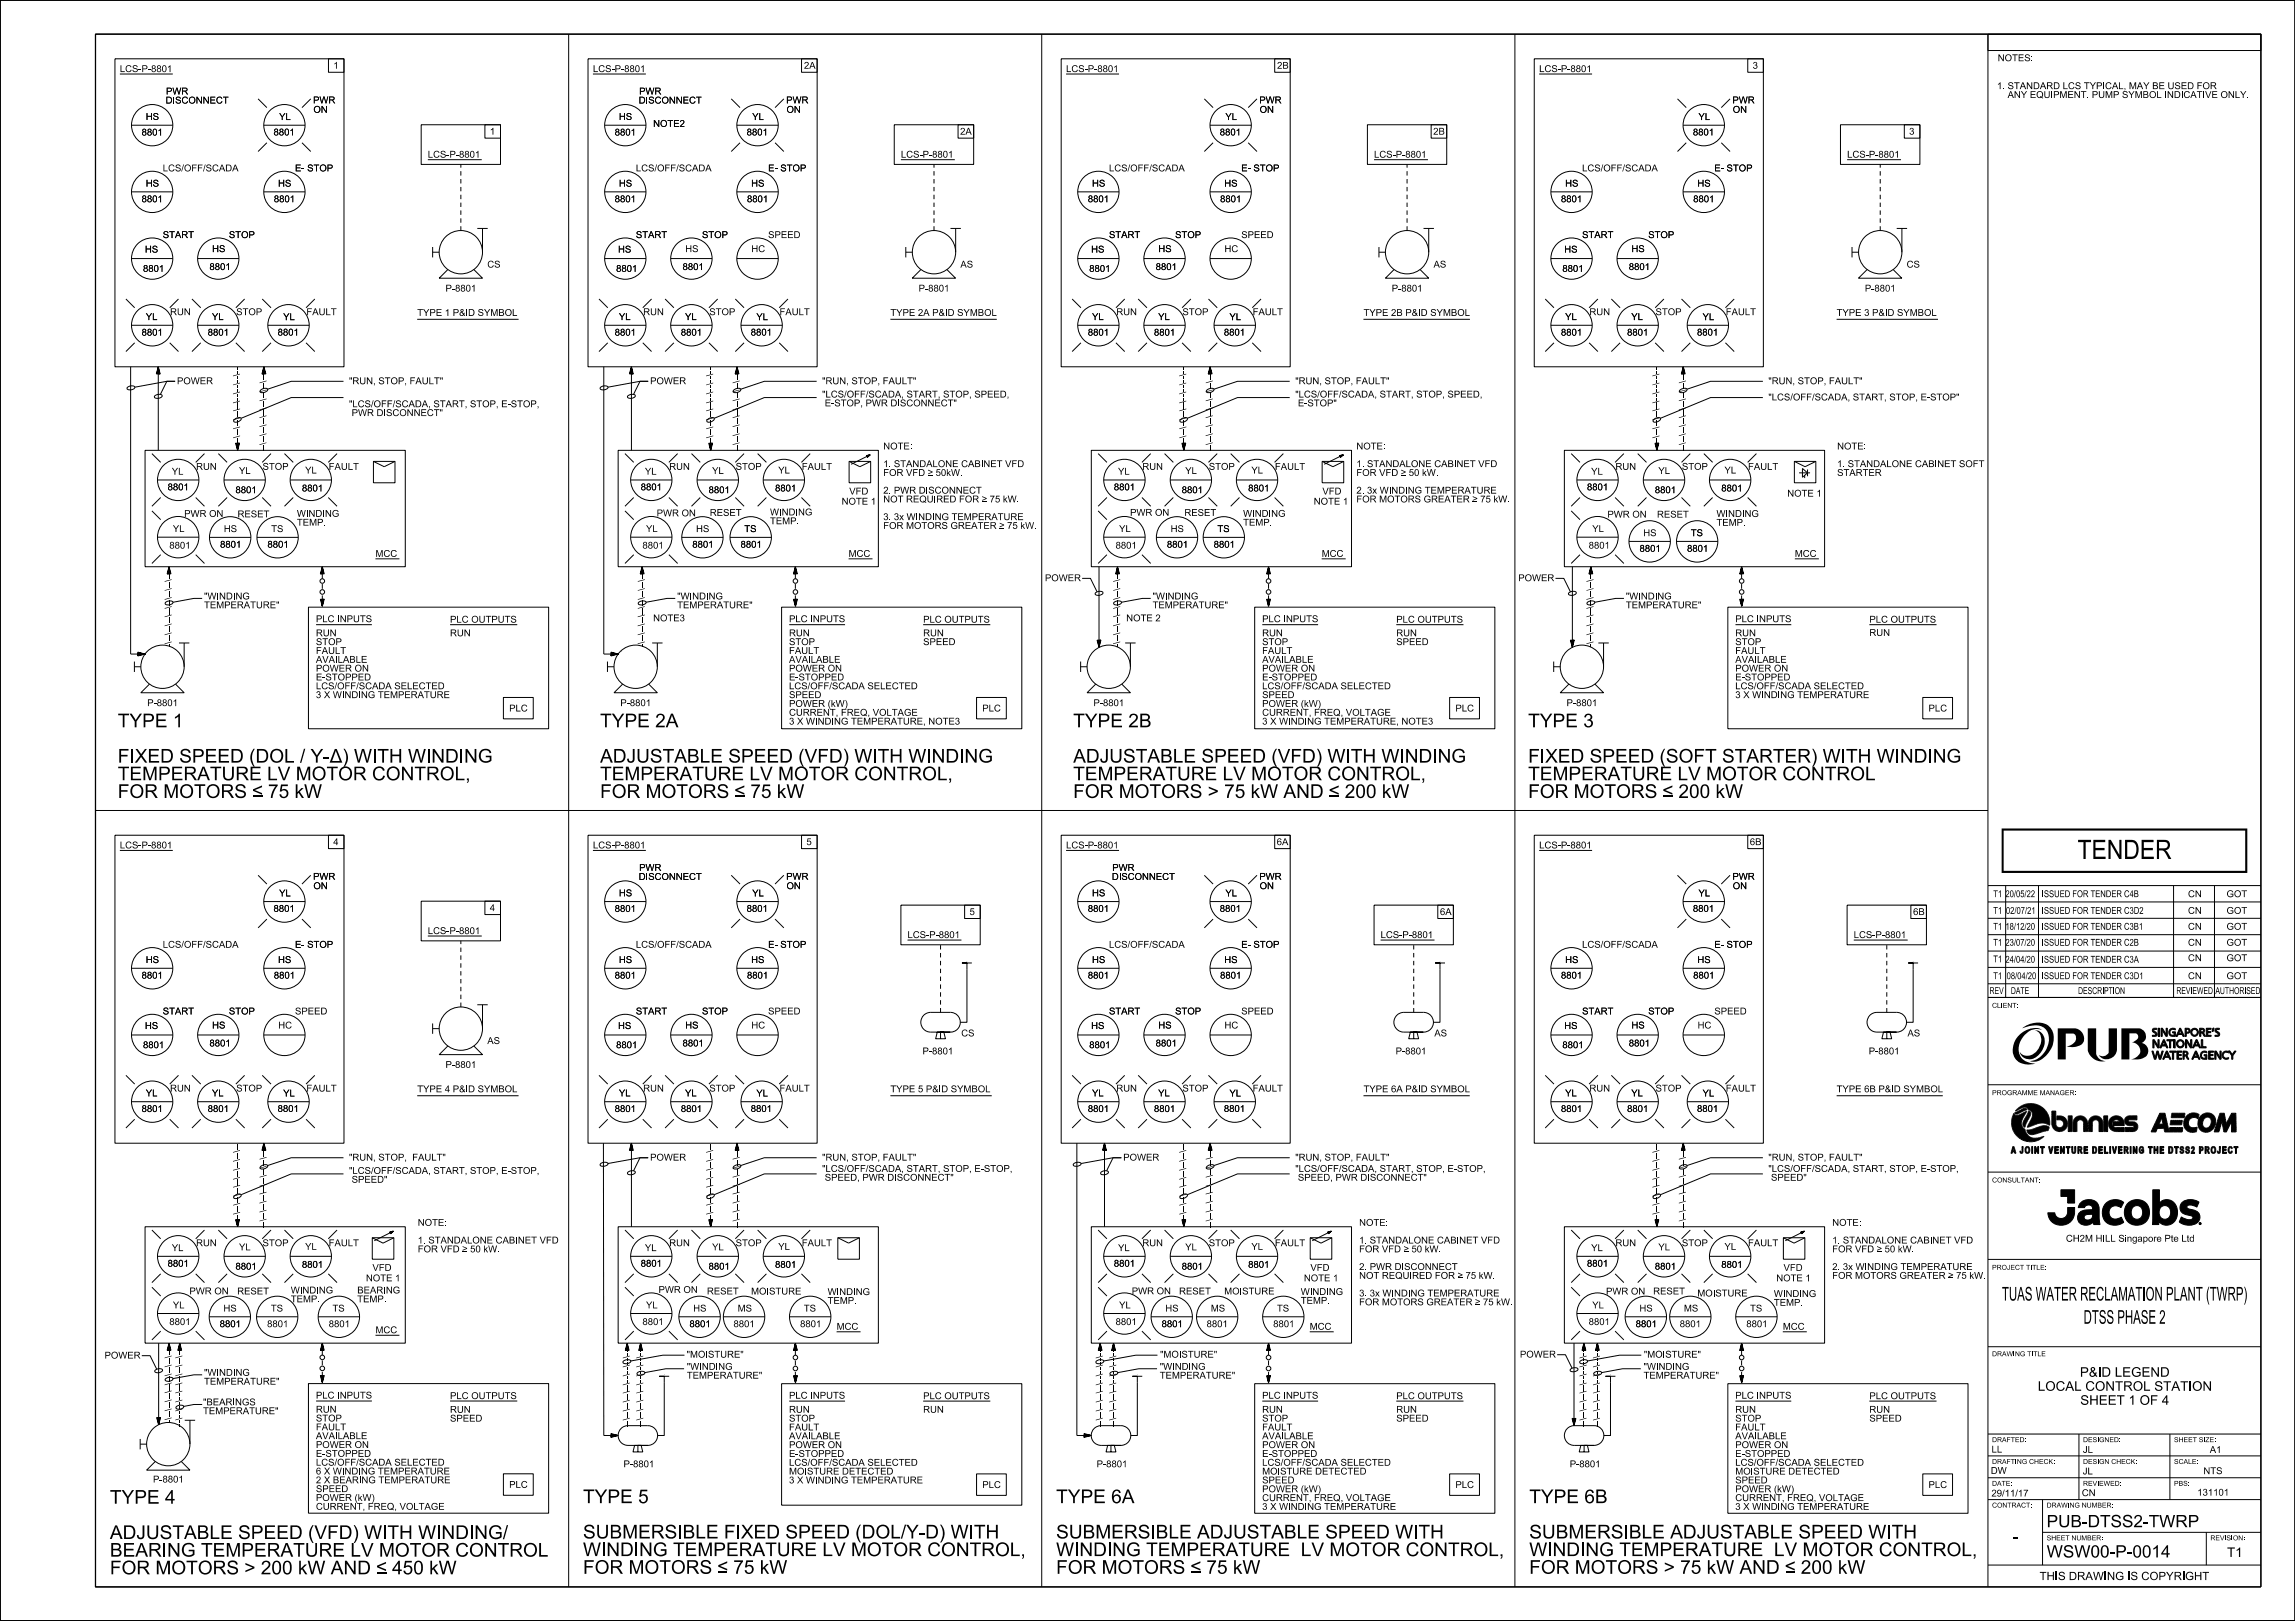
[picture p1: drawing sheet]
<svg xmlns="http://www.w3.org/2000/svg" width="841mm" height="594mm" viewBox="0 0 841 594" stroke-linecap="round" stroke-linejoin="round" font-family="sans-serif">
<defs><g id="words">
<text font-size="7" x="761.3" y="314.8">TENDER</text>
<g font-size="5">
<text x="43.2" y="266.5">TYPE 1</text>
<text x="219.9" y="266.5">TYPE 2A</text>
<text x="393.3" y="266.5">TYPE 2B</text>
<text x="560" y="266.5">TYPE 3</text>
<text x="43.2" y="279.5">FIXED SPEED (DOL / Y-Δ) WITH WINDING</text>
<text x="219.9" y="279.5">ADJUSTABLE SPEED (VFD) WITH WINDING</text>
<text x="393.3" y="279.5">ADJUSTABLE SPEED (VFD) WITH WINDING</text>
<text x="560" y="279.5">FIXED SPEED (SOFT STARTER) WITH WINDING</text>
<text x="43.2" y="285.9">TEMPERATURE LV MOTOR CONTROL,</text>
<text x="219.9" y="285.9">TEMPERATURE LV MOTOR CONTROL,</text>
<text x="393.3" y="285.9">TEMPERATURE LV MOTOR CONTROL,</text>
<text x="560" y="285.9">TEMPERATURE LV MOTOR CONTROL</text>
<text x="43.2" y="292.4">FOR MOTORS ≤ 75 kW</text>
<text x="219.9" y="292.4">FOR MOTORS ≤ 75 kW</text>
<text x="393.3" y="292.4">FOR MOTORS &gt; 75 kW AND ≤ 200 kW</text>
<text x="560" y="292.4">FOR MOTORS ≤ 200 kW</text>
<text x="733.6" y="476.6">TUAS WATER RECLAMATION PLANT (TWRP)</text>
<text x="763.5" y="485.1">DTSS PHASE 2</text>
<text x="40.3" y="551">TYPE 4</text>
<text x="213.6" y="550.8">TYPE 5</text>
<text x="387" y="550.8">TYPE 6A</text>
<text x="560.4" y="550.8">TYPE 6B</text>
<text x="40.3" y="564">ADJUSTABLE SPEED (VFD) WITH WINDING/</text>
<text x="213.6" y="563.8">SUBMERSIBLE FIXED SPEED (DOL/Y-D) WITH</text>
<text x="387" y="563.8">SUBMERSIBLE ADJUSTABLE SPEED WITH</text>
<text x="560.4" y="563.8">SUBMERSIBLE ADJUSTABLE SPEED WITH</text>
<text x="40.3" y="570.4">BEARING TEMPERATURE LV MOTOR CONTROL</text>
<text x="213.6" y="570.2">WINDING TEMPERATURE LV MOTOR CONTROL,</text>
<text x="387" y="570.2">WINDING TEMPERATURE</text>
<text x="478.4" y="570.2">LV MOTOR CONTROL,</text>
<text x="560.4" y="570.2">WINDING TEMPERATURE</text>
<text x="651.8" y="570.2">LV MOTOR CONTROL,</text>
<text x="40.3" y="576.9">FOR MOTORS &gt; 200 kW AND ≤ 450 kW</text>
<text x="213.6" y="576.7">FOR MOTORS ≤ 75 kW</text>
<text x="387" y="576.7">FOR MOTORS ≤ 75 kW</text>
<text x="560.4" y="576.7">FOR MOTORS &gt; 75 kW AND ≤ 200 kW</text>
</g>
<g font-size="4.5">
<text x="750" y="559.6">PUB-DTSS2-TWRP</text>
<text x="737.6" y="565">-</text>
<text x="750" y="570.7">WSW00-P-0014</text>
</g>
<g font-size="3.5">
<text x="746.8" y="509.6">LOCAL CONTROL STATION</text>
<text x="762.2" y="504.5">P&amp;ID LEGEND</text>
<text x="762.3" y="514.8">SHEET 1 OF 4</text>
<text x="816.1" y="570.6">T1</text>
</g>
<text font-size="3" x="747.4" y="579">THIS DRAWING IS COPYRIGHT</text>
<g font-size="2.5">
<text x="732.1" y="22.4">NOTES:</text>
<text x="43.9" y="26.4">LCS-P-8801</text>
<text x="122.1" y="25.2">1</text>
<text x="217.3" y="26.4">LCS-P-8801</text>
<text x="294.6" y="25.2">2A</text>
<text x="390.7" y="26.4">LCS-P-8801</text>
<text x="468" y="25.2">2B</text>
<text x="564" y="26.4">LCS-P-8801</text>
<text x="642.3" y="25.2">3</text>
<text x="60.8" y="34.6">PWR</text>
<text x="234.2" y="34.6">PWR</text>
<text x="731.8" y="32.7">1. STANDARD LCS TYPICAL, MAY BE USED FOR</text>
<text x="735.4" y="35.9">ANY EQUIPMENT. PUMP SYMBOL INDICATIVE ONLY.</text>
<text x="60.7" y="37.9">DISCONNECT</text>
<text x="114.7" y="37.9">PWR</text>
<text x="114.8" y="41.3">ON</text>
<text x="234.1" y="37.9">DISCONNECT</text>
<text x="288.1" y="37.9">PWR</text>
<text x="288.2" y="41.3">ON</text>
<text x="461.5" y="37.9">PWR</text>
<text x="461.6" y="41.3">ON</text>
<text x="634.8" y="37.9">PWR</text>
<text x="635" y="41.3">ON</text>
<text x="53.4" y="44">HS</text>
<text x="102.3" y="44">YL</text>
<text x="226.8" y="44">HS</text>
<text x="239.3" y="46.5">NOTE2</text>
<text x="275.7" y="44">YL</text>
<text x="449" y="44">YL</text>
<text x="622.4" y="44">YL</text>
<text x="51.9" y="49.7">8801</text>
<text x="100.2" y="49.6">8801</text>
<text x="179.5" y="49.4">1</text>
<text x="225.3" y="49.7">8801</text>
<text x="273.6" y="49.6">8801</text>
<text x="351.8" y="49.4">2A</text>
<text x="447" y="49.6">8801</text>
<text x="525.2" y="49.4">2B</text>
<text x="620.4" y="49.6">8801</text>
<text x="699.6" y="49.4">3</text>
<text x="156.8" y="57.8">LCS-P-8801</text>
<text x="330.1" y="57.8">LCS-P-8801</text>
<text x="503.5" y="57.8">LCS-P-8801</text>
<text x="676.9" y="57.8">LCS-P-8801</text>
<text x="59.6" y="62.8">LCS/OFF/SCADA</text>
<text x="108.1" y="62.8">E- STOP</text>
<text x="233" y="62.8">LCS/OFF/SCADA</text>
<text x="281.5" y="62.8">E- STOP</text>
<text x="406.4" y="62.8">LCS/OFF/SCADA</text>
<text x="454.9" y="62.8">E- STOP</text>
<text x="579.8" y="62.8">LCS/OFF/SCADA</text>
<text x="628.2" y="62.8">E- STOP</text>
<text x="53.4" y="68.4">HS</text>
<text x="101.9" y="68.4">HS</text>
<text x="226.8" y="68.4">HS</text>
<text x="275.3" y="68.4">HS</text>
<text x="400.2" y="68.4">HS</text>
<text x="448.6" y="68.4">HS</text>
<text x="573.5" y="68.4">HS</text>
<text x="622" y="68.4">HS</text>
<text x="51.9" y="74.1">8801</text>
<text x="100.3" y="74.1">8801</text>
<text x="225.3" y="74.1">8801</text>
<text x="273.7" y="74.1">8801</text>
<text x="398.6" y="74.1">8801</text>
<text x="447.1" y="74.1">8801</text>
<text x="572" y="74.1">8801</text>
<text x="620.5" y="74.1">8801</text>
<text x="59.6" y="87.2">START</text>
<text x="83.9" y="87.2">STOP</text>
<text x="233" y="87.2">START</text>
<text x="257.2" y="87.2">STOP</text>
<text x="281.5" y="87.2">SPEED</text>
<text x="406.4" y="87.2">START</text>
<text x="430.6" y="87.2">STOP</text>
<text x="454.9" y="87.2">SPEED</text>
<text x="579.8" y="87.2">START</text>
<text x="604" y="87.2">STOP</text>
<text x="53.1" y="92.6">HS</text>
<text x="77.7" y="92.4">HS</text>
<text x="226.5" y="92.6">HS</text>
<text x="251.1" y="92.4">HS</text>
<text x="275.3" y="92.4">HC</text>
<text x="399.8" y="92.6">HS</text>
<text x="424.5" y="92.4">HS</text>
<text x="448.7" y="92.4">HC</text>
<text x="573.2" y="92.6">HS</text>
<text x="597.8" y="92.4">HS</text>
<text x="52.4" y="99.6">8801</text>
<text x="76.8" y="99">8801</text>
<text x="178.6" y="98.1">CS</text>
<text x="225.8" y="99.6">8801</text>
<text x="250.1" y="99">8801</text>
<text x="351.9" y="98.1">AS</text>
<text x="399.1" y="99.6">8801</text>
<text x="423.5" y="99">8801</text>
<text x="525.3" y="98.1">AS</text>
<text x="572.5" y="99.6">8801</text>
<text x="596.9" y="99">8801</text>
<text x="698.7" y="98.1">CS</text>
<text x="163.3" y="106.8">P-8801</text>
<text x="336.6" y="106.8">P-8801</text>
<text x="510" y="106.8">P-8801</text>
<text x="683.4" y="106.8">P-8801</text>
<text x="53.4" y="117.3">YL</text>
<text x="62.3" y="115.5">RUN</text>
<text x="77.7" y="117.3">YL</text>
<text x="86.6" y="115.5">STOP</text>
<text x="103.8" y="117.3">YL</text>
<text x="112.3" y="115.5">FAULT</text>
<text x="152.9" y="115.8">TYPE 1 P&amp;ID SYMBOL</text>
<text x="226.8" y="117.3">YL</text>
<text x="235.7" y="115.5">RUN</text>
<text x="251" y="117.3">YL</text>
<text x="259.9" y="115.5">STOP</text>
<text x="277.2" y="117.3">YL</text>
<text x="285.7" y="115.5">FAULT</text>
<text x="326.3" y="115.8">TYPE 2A P&amp;ID SYMBOL</text>
<text x="400.2" y="117.3">YL</text>
<text x="409.1" y="115.5">RUN</text>
<text x="424.4" y="117.3">YL</text>
<text x="433.3" y="115.5">STOP</text>
<text x="450.5" y="117.3">YL</text>
<text x="459" y="115.5">FAULT</text>
<text x="499.6" y="115.8">TYPE 2B P&amp;ID SYMBOL</text>
<text x="573.5" y="117.3">YL</text>
<text x="582.4" y="115.5">RUN</text>
<text x="597.8" y="117.3">YL</text>
<text x="606.7" y="115.5">STOP</text>
<text x="623.9" y="117.3">YL</text>
<text x="632.4" y="115.5">FAULT</text>
<text x="673" y="115.8">TYPE 3 P&amp;ID SYMBOL</text>
<text x="51.9" y="123">8801</text>
<text x="76.1" y="123">8801</text>
<text x="101.7" y="123">8801</text>
<text x="225.3" y="123">8801</text>
<text x="249.5" y="123">8801</text>
<text x="275.1" y="123">8801</text>
<text x="398.6" y="123">8801</text>
<text x="422.9" y="123">8801</text>
<text x="448.5" y="123">8801</text>
<text x="572" y="123">8801</text>
<text x="596.2" y="123">8801</text>
<text x="621.9" y="123">8801</text>
<text x="64.9" y="140.8">POWER</text>
<text x="127.9" y="140.8">&quot;RUN, STOP, FAULT&quot;</text>
<text x="238.2" y="140.8">POWER</text>
<text x="301.3" y="140.8">&quot;RUN, STOP, FAULT&quot;</text>
<text x="474.6" y="140.8">&quot;RUN, STOP, FAULT&quot;</text>
<text x="648" y="140.8">&quot;RUN, STOP, FAULT&quot;</text>
<text x="87.9" y="149.7" transform="rotate(-90 87.9 149.7)">-\--\--</text>
<text x="127.9" y="149.2">&quot;LCS/OFF/SCADA, START, STOP, E-STOP,</text>
<text x="261.3" y="149.7" transform="rotate(-90 261.3 149.7)">-\--\--</text>
<text x="301.3" y="145.7">&quot;LCS/OFF/SCADA, START, STOP, SPEED,</text>
<text x="302.2" y="148.9">E-STOP, PWR DISCONNECT&quot;</text>
<text x="434.7" y="149.7" transform="rotate(-90 434.7 149.7)">-\--\--</text>
<text x="474.6" y="145.7">&quot;LCS/OFF/SCADA, START, STOP, SPEED,</text>
<text x="475.7" y="148.9">E-STOP&quot;</text>
<text x="608.1" y="149.7" transform="rotate(-90 608.1 149.7)">-\--\--</text>
<text x="648" y="146.7">&quot;LCS/OFF/SCADA, START, STOP, E-STOP&quot;</text>
<text x="128.8" y="152.5">PWR DISCONNECT&quot;</text>
<text x="87.9" y="162.9" transform="rotate(-90 87.9 162.9)">-\--\---</text>
<text x="97.6" y="165.4" transform="rotate(-90 97.6 165.4)">-\--\--\--\--</text>
<text x="261.3" y="162.9" transform="rotate(-90 261.3 162.9)">-\--\---</text>
<text x="271" y="165.4" transform="rotate(-90 271 165.4)">-\--\--\--\--</text>
<text x="323.7" y="164.7">NOTE:</text>
<text x="434.7" y="162.9" transform="rotate(-90 434.7 162.9)">-\--\---</text>
<text x="444.4" y="165.4" transform="rotate(-90 444.4 165.4)">-\--\--\--\--</text>
<text x="497" y="164.7">NOTE:</text>
<text x="608.1" y="162.9" transform="rotate(-90 608.1 162.9)">-\--\---</text>
<text x="617.7" y="165.4" transform="rotate(-90 617.7 165.4)">-\--\--\--\--</text>
<text x="673.2" y="164.7">NOTE:</text>
<text x="63" y="174">YL</text>
<text x="71.9" y="172.2">RUN</text>
<text x="87.6" y="173.7">YL</text>
<text x="96.2" y="172.2">STOP</text>
<text x="111.8" y="173.5">YL</text>
<text x="120.4" y="172.2">FAULT</text>
<text x="236.3" y="174">YL</text>
<text x="245.2" y="172.2">RUN</text>
<text x="261" y="173.7">YL</text>
<text x="269.6" y="172.2">STOP</text>
<text x="285.2" y="173.5">YL</text>
<text x="293.8" y="172.2">FAULT</text>
<text x="323.7" y="171.2">1. STANDALONE CABINET VFD</text>
<text x="409.7" y="174">YL</text>
<text x="418.6" y="172.2">RUN</text>
<text x="434.3" y="173.7">YL</text>
<text x="443" y="172.2">STOP</text>
<text x="458.6" y="173.5">YL</text>
<text x="467.2" y="172.2">FAULT</text>
<text x="497" y="171.2">1. STANDALONE CABINET VFD</text>
<text x="583.1" y="174">YL</text>
<text x="592" y="172.2">RUN</text>
<text x="607.7" y="173.7">YL</text>
<text x="616.3" y="172.2">STOP</text>
<text x="631.9" y="173.5">YL</text>
<text x="640.6" y="172.2">FAULT</text>
<text x="673.2" y="171.2">1. STANDALONE CABINET SOFT</text>
<text x="61.4" y="179.7">8801</text>
<text x="234.8" y="179.7">8801</text>
<text x="323.7" y="174.4">FOR VFD ≥ 50kW.</text>
<text x="408.2" y="179.7">8801</text>
<text x="497" y="174.4">FOR VFD ≥ 50 kW.</text>
<text x="581.5" y="179.7">8801</text>
<text x="673.2" y="174.4">STARTER</text>
<text x="86.3" y="180.7">8801</text>
<text x="110.6" y="180.1">8801</text>
<text x="259.7" y="180.7">8801</text>
<text x="284" y="180.1">8801</text>
<text x="308.4" y="184.9">NOTE 1</text>
<text x="311.2" y="181.2">VFD</text>
<text x="323.7" y="184.1">NOT REQUIRED FOR ≥ 75 kW.</text>
<text x="323.7" y="180.9">2. PWR DISCONNECT</text>
<text x="433" y="180.7">8801</text>
<text x="457.4" y="180.1">8801</text>
<text x="481.4" y="184.9">NOTE 1</text>
<text x="484.6" y="181.2">VFD</text>
<text x="497" y="184.1">FOR MOTORS GREATER ≥ 75 kW.</text>
<text x="497" y="180.9">2. 3x WINDING TEMPERATURE</text>
<text x="606.4" y="180.7">8801</text>
<text x="630.8" y="180.1">8801</text>
<text x="654.9" y="182">NOTE 1</text>
<text x="67.5" y="189.4">PWR ON</text>
<text x="87" y="189.6">RESET</text>
<text x="108.8" y="189.4">WINDING</text>
<text x="240.6" y="189.2">PWR ON</text>
<text x="260.1" y="189.1">RESET</text>
<text x="282.2" y="188.9">WINDING</text>
<text x="323.7" y="190.6">3. 3x WINDING TEMPERATURE</text>
<text x="414.1" y="189">PWR ON</text>
<text x="434" y="189.1">RESET</text>
<text x="455.5" y="189.4">WINDING</text>
<text x="589" y="189.7">PWR ON</text>
<text x="607.2" y="189.7">RESET</text>
<text x="629" y="189.4">WINDING</text>
<text x="63.3" y="195">YL</text>
<text x="82" y="195">HS</text>
<text x="99.4" y="195">TS</text>
<text x="108.8" y="192.6">TEMP.</text>
<text x="236.7" y="195">YL</text>
<text x="255.1" y="195">HS</text>
<text x="272.8" y="195">TS</text>
<text x="282.2" y="192.1">TEMP.</text>
<text x="323.7" y="193.8">FOR MOTORS GREATER ≥ 75 kW.</text>
<text x="410.1" y="195">YL</text>
<text x="429" y="195">HS</text>
<text x="446.1" y="195">TS</text>
<text x="455.5" y="192.6">TEMP.</text>
<text x="583.5" y="195">YL</text>
<text x="602.2" y="196.5">HS</text>
<text x="619.6" y="196.5">TS</text>
<text x="629" y="192.7">TEMP.</text>
<text x="62.1" y="201">8801</text>
<text x="80.6" y="200.7">8801</text>
<text x="98" y="200.7">8801</text>
<text x="235.4" y="201">8801</text>
<text x="253.7" y="200.7">8801</text>
<text x="271.4" y="200.7">8801</text>
<text x="408.8" y="201">8801</text>
<text x="427.6" y="200.7">8801</text>
<text x="444.8" y="200.7">8801</text>
<text x="582.2" y="201">8801</text>
<text x="600.8" y="202.2">8801</text>
<text x="618.2" y="202.2">8801</text>
<text x="137.6" y="204.1">MCC</text>
<text x="311" y="204.1">MCC</text>
<text x="484.3" y="204.1">MCC</text>
<text x="657.7" y="204.1">MCC</text>
<text x="382.9" y="213">POWER</text>
<text x="556.4" y="213">POWER</text>
<text x="74.8" y="219.7">&quot;WINDING</text>
<text x="248.1" y="219.7">&quot;WINDING</text>
<text x="422.4" y="219.7">&quot;WINDING</text>
<text x="595.8" y="219.7">&quot;WINDING</text>
<text x="62.9" y="225.2" transform="rotate(-90 62.9 225.2)">-\--\--</text>
<text x="74.8" y="222.9">TEMPERATURE&quot;</text>
<text x="115.8" y="228">PLC INPUTS</text>
<text x="236.2" y="225.2" transform="rotate(-90 236.2 225.2)">-\--\--</text>
<text x="239.3" y="227.7">NOTE3</text>
<text x="248.1" y="222.9">TEMPERATURE&quot;</text>
<text x="289.1" y="228">PLC INPUTS</text>
<text x="410.4" y="225.2" transform="rotate(-90 410.4 225.2)">-\--\--</text>
<text x="412.7" y="227.7">NOTE 2</text>
<text x="422.4" y="222.9">TEMPERATURE&quot;</text>
<text x="462.5" y="228">PLC INPUTS</text>
<text x="583.9" y="225.2" transform="rotate(-90 583.9 225.2)">-\--\--</text>
<text x="595.8" y="222.9">TEMPERATURE&quot;</text>
<text x="635.9" y="228">PLC INPUTS</text>
<text x="115.8" y="233.2">RUN</text>
<text x="164.9" y="228.2">PLC OUTPUTS</text>
<text x="164.9" y="233.2">RUN</text>
<text x="289.1" y="233.2">RUN</text>
<text x="338.3" y="228.2">PLC OUTPUTS</text>
<text x="338.3" y="233.2">RUN</text>
<text x="462.5" y="233.2">RUN</text>
<text x="511.7" y="228.2">PLC OUTPUTS</text>
<text x="511.7" y="233.2">RUN</text>
<text x="635.9" y="233.2">RUN</text>
<text x="685" y="228.2">PLC OUTPUTS</text>
<text x="685" y="233">RUN</text>
<text x="62.9" y="236" transform="rotate(-90 62.9 236)">\--\---</text>
<text x="115.8" y="239.6">FAULT</text>
<text x="115.8" y="236.4">STOP</text>
<text x="236.2" y="236" transform="rotate(-90 236.2 236)">\--\---</text>
<text x="289.1" y="239.6">FAULT</text>
<text x="289.1" y="236.4">STOP</text>
<text x="338.3" y="236.4">SPEED</text>
<text x="410.4" y="236" transform="rotate(-90 410.4 236)">\--\---</text>
<text x="462.5" y="239.6">FAULT</text>
<text x="462.5" y="236.4">STOP</text>
<text x="511.7" y="236.4">SPEED</text>
<text x="583.9" y="236" transform="rotate(-90 583.9 236)">\--\---</text>
<text x="635.9" y="239.6">FAULT</text>
<text x="635.9" y="236.4">STOP</text>
<text x="115.8" y="242.9">AVAILABLE</text>
<text x="289.1" y="242.9">AVAILABLE</text>
<text x="462.5" y="242.9">AVAILABLE</text>
<text x="635.9" y="242.9">AVAILABLE</text>
<text x="115.8" y="249.3">E-STOPPED</text>
<text x="115.8" y="246.1">POWER ON</text>
<text x="289.1" y="249.3">E-STOPPED</text>
<text x="289.1" y="246.1">POWER ON</text>
<text x="462.5" y="249.3">E-STOPPED</text>
<text x="462.5" y="246.1">POWER ON</text>
<text x="635.9" y="249.3">E-STOPPED</text>
<text x="635.9" y="246.1">POWER ON</text>
<text x="115.8" y="255.8">3 X WINDING TEMPERATURE</text>
<text x="115.8" y="252.6">LCS/OFF/SCADA SELECTED</text>
<text x="289.1" y="255.8">SPEED</text>
<text x="289.1" y="252.6">LCS/OFF/SCADA SELECTED</text>
<text x="462.5" y="255.8">SPEED</text>
<text x="462.5" y="252.6">LCS/OFF/SCADA SELECTED</text>
<text x="635.9" y="255.8">3 X WINDING TEMPERATURE</text>
<text x="635.9" y="252.6">LCS/OFF/SCADA SELECTED</text>
<text x="53.9" y="258.8">P-8801</text>
<text x="186.6" y="260.7">PLC</text>
<text x="227.3" y="258.8">P-8801</text>
<text x="289.1" y="262.3">CURRENT, FREQ, VOLTAGE</text>
<text x="289.1" y="259">POWER (kW)</text>
<text x="360" y="260.7">PLC</text>
<text x="400.7" y="258.8">P-8801</text>
<text x="462.5" y="262.3">CURRENT, FREQ, VOLTAGE</text>
<text x="462.5" y="259">POWER (kW)</text>
<text x="533.3" y="260.7">PLC</text>
<text x="574.1" y="258.8">P-8801</text>
<text x="706.7" y="260.7">PLC</text>
<text x="289.1" y="265.5">3 X WINDING TEMPERATURE, NOTE3</text>
<text x="462.5" y="265.5">3 X WINDING TEMPERATURE, NOTE3</text>
<text x="43.9" y="310.9">LCS-P-8801</text>
<text x="122.1" y="309.7">4</text>
<text x="217.3" y="310.9">LCS-P-8801</text>
<text x="295.5" y="309.7">5</text>
<text x="390.7" y="310.9">LCS-P-8801</text>
<text x="467.8" y="309.7">6A</text>
<text x="564" y="310.9">LCS-P-8801</text>
<text x="641.2" y="309.7">6B</text>
<text x="114.7" y="322.4">PWR</text>
<text x="234.1" y="322.4">DISCONNECT</text>
<text x="234.2" y="319.1">PWR</text>
<text x="288.1" y="322.4">PWR</text>
<text x="407.4" y="322.4">DISCONNECT</text>
<text x="407.6" y="319.1">PWR</text>
<text x="461.5" y="322.4">PWR</text>
<text x="634.8" y="322.4">PWR</text>
<text x="102.3" y="328.5">YL</text>
<text x="114.8" y="325.8">ON</text>
<text x="226.8" y="328.5">HS</text>
<text x="275.7" y="328.5">YL</text>
<text x="288.2" y="325.8">ON</text>
<text x="400.2" y="328.5">HS</text>
<text x="449" y="328.5">YL</text>
<text x="461.6" y="325.8">ON</text>
<text x="622.4" y="328.5">YL</text>
<text x="635" y="325.8">ON</text>
<text x="730.4" y="328.8">T1</text>
<text x="734.9" y="328.8">20/05/22</text>
<text x="748.2" y="328.8">ISSUED FOR TENDER C4B</text>
<text x="801.8" y="328.8">CN</text>
<text x="815.9" y="328.8">GOT</text>
<text x="100.2" y="334.1">8801</text>
<text x="179.5" y="333.9">4</text>
<text x="225.3" y="334.2">8801</text>
<text x="273.6" y="334.1">8801</text>
<text x="355.3" y="335.3">5</text>
<text x="398.6" y="334.2">8801</text>
<text x="447" y="334.1">8801</text>
<text x="527.7" y="335.3">6A</text>
<text x="620.4" y="334.1">8801</text>
<text x="701" y="335.3">6B</text>
<text x="730.4" y="334.9">T1</text>
<text x="735.1" y="334.9">02/07/21</text>
<text x="748.2" y="334.9">ISSUED FOR TENDER C3D2</text>
<text x="801.8" y="334.9">CN</text>
<text x="815.9" y="334.9">GOT</text>
<text x="730.4" y="340.7">T1</text>
<text x="734.9" y="340.7">18/12/20</text>
<text x="748.2" y="340.7">ISSUED FOR TENDER C3B1</text>
<text x="801.8" y="340.7">CN</text>
<text x="815.9" y="340.7">GOT</text>
<text x="59.6" y="347.3">LCS/OFF/SCADA</text>
<text x="108.1" y="347.3">E- STOP</text>
<text x="156.8" y="342.3">LCS-P-8801</text>
<text x="233" y="347.3">LCS/OFF/SCADA</text>
<text x="281.5" y="347.3">E- STOP</text>
<text x="332.6" y="343.7">LCS-P-8801</text>
<text x="406.4" y="347.3">LCS/OFF/SCADA</text>
<text x="454.9" y="347.3">E- STOP</text>
<text x="505.9" y="343.7">LCS-P-8801</text>
<text x="579.8" y="347.3">LCS/OFF/SCADA</text>
<text x="628.2" y="347.3">E- STOP</text>
<text x="679.3" y="343.7">LCS-P-8801</text>
<text x="730.4" y="346.6">T1</text>
<text x="734.9" y="346.6">23/07/20</text>
<text x="748.2" y="346.6">ISSUED FOR TENDER C2B</text>
<text x="801.8" y="346.6">CN</text>
<text x="815.9" y="346.6">GOT</text>
<text x="53.4" y="352.9">HS</text>
<text x="101.9" y="352.9">HS</text>
<text x="226.8" y="352.9">HS</text>
<text x="275.3" y="352.9">HS</text>
<text x="400.2" y="352.9">HS</text>
<text x="448.6" y="352.9">HS</text>
<text x="573.5" y="352.9">HS</text>
<text x="622" y="352.9">HS</text>
<text x="730.4" y="352.6">T1</text>
<text x="734.9" y="352.8">24/04/20</text>
<text x="748.2" y="352.8">ISSUED FOR TENDER C3A</text>
<text x="801.8" y="352.2">CN</text>
<text x="815.9" y="352.2">GOT</text>
<text x="51.9" y="358.6">8801</text>
<text x="100.3" y="358.6">8801</text>
<text x="225.3" y="358.6">8801</text>
<text x="273.7" y="358.6">8801</text>
<text x="398.6" y="358.6">8801</text>
<text x="447.1" y="358.6">8801</text>
<text x="572" y="358.6">8801</text>
<text x="620.5" y="358.6">8801</text>
<text x="730.4" y="358.8">T1</text>
<text x="735.3" y="358.8">08/04/20</text>
<text x="748.2" y="358.8">ISSUED FOR TENDER C3D1</text>
<text x="801.8" y="358.8">CN</text>
<text x="815.9" y="358.8">GOT</text>
<text x="729.1" y="364.3">REV</text>
<text x="736.9" y="364.3">DATE</text>
<text x="761.5" y="364.3">DESCRIPTION</text>
<text x="797.5" y="364.3">REVIEWED</text>
<text x="811.8" y="364.3">AUTHORISED</text>
<text x="59.6" y="371.7">START</text>
<text x="83.9" y="371.7">STOP</text>
<text x="108.1" y="371.7">SPEED</text>
<text x="233" y="371.7">START</text>
<text x="257.2" y="371.7">STOP</text>
<text x="281.5" y="371.7">SPEED</text>
<text x="406.4" y="371.7">START</text>
<text x="430.6" y="371.7">STOP</text>
<text x="454.9" y="371.7">SPEED</text>
<text x="579.8" y="371.7">START</text>
<text x="604" y="371.7">STOP</text>
<text x="628.2" y="371.7">SPEED</text>
<text x="53.1" y="377.1">HS</text>
<text x="77.7" y="376.9">HS</text>
<text x="102" y="376.9">HC</text>
<text x="226.5" y="377.1">HS</text>
<text x="251.1" y="376.9">HS</text>
<text x="275.3" y="376.9">HC</text>
<text x="399.8" y="377.1">HS</text>
<text x="424.5" y="376.9">HS</text>
<text x="448.7" y="376.9">HC</text>
<text x="573.2" y="377.1">HS</text>
<text x="597.8" y="376.9">HS</text>
<text x="622.1" y="376.9">HC</text>
<text x="76.8" y="383.5">8801</text>
<text x="178.6" y="382.6">AS</text>
<text x="250.1" y="383.5">8801</text>
<text x="352.2" y="379.8">CS</text>
<text x="423.5" y="383.5">8801</text>
<text x="525.6" y="379.8">AS</text>
<text x="596.9" y="383.5">8801</text>
<text x="699" y="379.8">AS</text>
<text x="52.4" y="384.1">8801</text>
<text x="225.8" y="384.1">8801</text>
<text x="338.1" y="386.4">P-8801</text>
<text x="399.1" y="384.1">8801</text>
<text x="511.4" y="386.4">P-8801</text>
<text x="572.5" y="384.1">8801</text>
<text x="684.8" y="386.4">P-8801</text>
<text x="163.3" y="391.3">P-8801</text>
<text x="53.4" y="401.8">YL</text>
<text x="62.3" y="400">RUN</text>
<text x="77.7" y="401.8">YL</text>
<text x="86.6" y="400">STOP</text>
<text x="103.8" y="401.8">YL</text>
<text x="112.3" y="400">FAULT</text>
<text x="152.9" y="400.3">TYPE 4 P&amp;ID SYMBOL</text>
<text x="226.8" y="401.8">YL</text>
<text x="235.7" y="400">RUN</text>
<text x="251" y="401.8">YL</text>
<text x="259.9" y="400">STOP</text>
<text x="277.2" y="401.8">YL</text>
<text x="285.7" y="400">FAULT</text>
<text x="326.3" y="400.3">TYPE 5 P&amp;ID SYMBOL</text>
<text x="400.2" y="401.8">YL</text>
<text x="409.1" y="400">RUN</text>
<text x="424.4" y="401.8">YL</text>
<text x="433.3" y="400">STOP</text>
<text x="450.5" y="401.8">YL</text>
<text x="459" y="400">FAULT</text>
<text x="499.6" y="400.3">TYPE 6A P&amp;ID SYMBOL</text>
<text x="573.5" y="401.8">YL</text>
<text x="582.4" y="400">RUN</text>
<text x="597.8" y="401.8">YL</text>
<text x="606.7" y="400">STOP</text>
<text x="623.9" y="401.8">YL</text>
<text x="632.4" y="400">FAULT</text>
<text x="673" y="400.3">TYPE 6B P&amp;ID SYMBOL</text>
<text x="51.9" y="407.5">8801</text>
<text x="76.1" y="407.5">8801</text>
<text x="101.7" y="407.5">8801</text>
<text x="225.3" y="407.5">8801</text>
<text x="249.5" y="407.5">8801</text>
<text x="275.1" y="407.5">8801</text>
<text x="398.6" y="407.5">8801</text>
<text x="422.9" y="407.5">8801</text>
<text x="448.5" y="407.5">8801</text>
<text x="572" y="407.5">8801</text>
<text x="596.2" y="407.5">8801</text>
<text x="621.9" y="407.5">8801</text>
<text x="127.9" y="425.3">&quot;RUN, STOP,</text>
<text x="151.1" y="425.3">FAULT&quot;</text>
<text x="238.2" y="425.3">POWER</text>
<text x="301.3" y="425.3">&quot;RUN, STOP, FAULT&quot;</text>
<text x="411.6" y="425.3">POWER</text>
<text x="474.6" y="425.3">&quot;RUN, STOP, FAULT&quot;</text>
<text x="648" y="425.3">&quot;RUN, STOP, FAULT&quot;</text>
<text x="127.9" y="430.2">&quot;LCS/OFF/SCADA, START, STOP, E-STOP,</text>
<text x="301.3" y="429.4">&quot;LCS/OFF/SCADA, START, STOP, E-STOP,</text>
<text x="474.6" y="429.4">&quot;LCS/OFF/SCADA, START, STOP, E-STOP,</text>
<text x="648" y="429.4">&quot;LCS/OFF/SCADA, START, STOP, E-STOP,</text>
<text x="87.9" y="434.2" transform="rotate(-90 87.9 434.2)">-\--\--</text>
<text x="128.9" y="433.4">SPEED&quot;</text>
<text x="261.3" y="434.2" transform="rotate(-90 261.3 434.2)">-\--\--</text>
<text x="302.2" y="432.7">SPEED, PWR DISCONNECT&quot;</text>
<text x="434.7" y="434.2" transform="rotate(-90 434.7 434.2)">-\--\--</text>
<text x="475.6" y="432.7">SPEED, PWR DISCONNECT&quot;</text>
<text x="608.1" y="434.2" transform="rotate(-90 608.1 434.2)">-\--\--</text>
<text x="649" y="432.7">SPEED&quot;</text>
<text x="87.9" y="447.4" transform="rotate(-90 87.9 447.4)">-\--\---</text>
<text x="97.6" y="448.7" transform="rotate(-90 97.6 448.7)">--\--\--\--\-</text>
<text x="153.1" y="449.2">NOTE:</text>
<text x="261.3" y="447.4" transform="rotate(-90 261.3 447.4)">-\--\---</text>
<text x="271" y="448.7" transform="rotate(-90 271 448.7)">--\--\--\--\-</text>
<text x="434.7" y="447.4" transform="rotate(-90 434.7 447.4)">-\--\---</text>
<text x="444.4" y="448.7" transform="rotate(-90 444.4 448.7)">--\--\--\--\-</text>
<text x="498" y="449.2">NOTE:</text>
<text x="608.1" y="447.4" transform="rotate(-90 608.1 447.4)">-\--\---</text>
<text x="617.7" y="448.7" transform="rotate(-90 617.7 448.7)">--\--\--\--\-</text>
<text x="671.4" y="449.2">NOTE:</text>
<text x="153.1" y="455.7">1. STANDALONE CABINET VFD</text>
<text x="498" y="455.7">1. STANDALONE CABINET VFD</text>
<text x="671.4" y="455.7">1. STANDALONE CABINET VFD</text>
<text x="757" y="455">CH2M HILL Singapore Pte Ltd</text>
<text x="63" y="458.5">YL</text>
<text x="71.9" y="456.7">RUN</text>
<text x="87.6" y="458.2">YL</text>
<text x="96.2" y="456.7">STOP</text>
<text x="111.8" y="458">YL</text>
<text x="120.4" y="456.7">FAULT</text>
<text x="153.1" y="458.9">FOR VFD ≥ 50 kW.</text>
<text x="236.3" y="458.5">YL</text>
<text x="245.2" y="456.7">RUN</text>
<text x="261" y="458.2">YL</text>
<text x="269.6" y="456.7">STOP</text>
<text x="285.2" y="458">YL</text>
<text x="293.8" y="456.7">FAULT</text>
<text x="409.7" y="458.5">YL</text>
<text x="418.6" y="456.7">RUN</text>
<text x="434.3" y="458.2">YL</text>
<text x="443" y="456.7">STOP</text>
<text x="458.6" y="458">YL</text>
<text x="467.2" y="456.7">FAULT</text>
<text x="498" y="458.9">FOR VFD ≥ 50 kW.</text>
<text x="583.1" y="458.5">YL</text>
<text x="592" y="456.7">RUN</text>
<text x="607.7" y="458.2">YL</text>
<text x="616.3" y="456.7">STOP</text>
<text x="631.9" y="458">YL</text>
<text x="640.6" y="456.7">FAULT</text>
<text x="671.4" y="458.9">FOR VFD ≥ 50 kW.</text>
<text x="61.4" y="464.2">8801</text>
<text x="86.3" y="465.2">8801</text>
<text x="110.6" y="464.6">8801</text>
<text x="136.5" y="465.7">VFD</text>
<text x="234.8" y="464.2">8801</text>
<text x="259.7" y="465.2">8801</text>
<text x="284" y="464.6">8801</text>
<text x="408.2" y="464.2">8801</text>
<text x="433" y="465.2">8801</text>
<text x="457.4" y="464.6">8801</text>
<text x="480.2" y="465.7">VFD</text>
<text x="498" y="465.4">2. PWR DISCONNECT</text>
<text x="581.5" y="464.2">8801</text>
<text x="606.4" y="465.2">8801</text>
<text x="630.8" y="464.6">8801</text>
<text x="653.6" y="465.7">VFD</text>
<text x="671.4" y="465.4">2. 3x WINDING TEMPERATURE</text>
<text x="106.6" y="474">WINDING</text>
<text x="130.9" y="474">BEARING</text>
<text x="134.1" y="469.5">NOTE 1</text>
<text x="241.3" y="473.8">PWR ON</text>
<text x="477.8" y="469.5">NOTE 1</text>
<text x="498" y="468.6">NOT REQUIRED FOR ≥ 75 kW.</text>
<text x="650.9" y="469.5">NOTE 1</text>
<text x="671.4" y="468.6">FOR MOTORS GREATER ≥ 75 kW.</text>
<text x="63.3" y="479.5">YL</text>
<text x="69.4" y="474.3">PWR ON</text>
<text x="86.9" y="474.3">RESET</text>
<text x="106.6" y="477.2">TEMP.</text>
<text x="130.9" y="477.2">TEMP.</text>
<text x="236.7" y="479.5">YL</text>
<text x="259.1" y="474.3">RESET</text>
<text x="275.2" y="474.4">MOISTURE</text>
<text x="303.3" y="477.8">TEMP.</text>
<text x="303.3" y="474.6">WINDING</text>
<text x="410.1" y="479.5">YL</text>
<text x="414.7" y="474.3">PWR ON</text>
<text x="432.1" y="474.3">RESET</text>
<text x="448.6" y="474.3">MOISTURE</text>
<text x="476.7" y="477.8">TEMP.</text>
<text x="476.7" y="474.5">WINDING</text>
<text x="498" y="478.3">FOR MOTORS GREATER ≥ 75 kW.</text>
<text x="498" y="475.1">3. 3x WINDING TEMPERATURE</text>
<text x="583.5" y="479.5">YL</text>
<text x="588.5" y="474.4">PWR ON</text>
<text x="605.8" y="474.3">RESET</text>
<text x="622" y="475.1">MOISTURE</text>
<text x="650" y="478.5">TEMP.</text>
<text x="650" y="475.3">WINDING</text>
<text x="62.1" y="485.5">8801</text>
<text x="81.9" y="480.6">HS</text>
<text x="99.3" y="480.6">TS</text>
<text x="121.8" y="480.6">TS</text>
<text x="235.4" y="485.5">8801</text>
<text x="254" y="480.6">HS</text>
<text x="270.3" y="480.6">MS</text>
<text x="294.6" y="480.6">TS</text>
<text x="408.8" y="485.5">8801</text>
<text x="427" y="480.6">HS</text>
<text x="443.7" y="480.6">MS</text>
<text x="467.9" y="480.6">TS</text>
<text x="582.2" y="485.5">8801</text>
<text x="600.8" y="480.6">HS</text>
<text x="617.1" y="480.6">MS</text>
<text x="641.3" y="480.6">TS</text>
<text x="80.5" y="486.3">8801</text>
<text x="97.9" y="486.3">8801</text>
<text x="120.5" y="486.3">8801</text>
<text x="137.6" y="488.6">MCC</text>
<text x="252.7" y="486.3">8801</text>
<text x="268.8" y="486.3">8801</text>
<text x="293.2" y="486.3">8801</text>
<text x="306.6" y="487.3">MCC</text>
<text x="425.7" y="486.3">8801</text>
<text x="442.2" y="486.3">8801</text>
<text x="466.6" y="486.3">8801</text>
<text x="479.9" y="487.3">MCC</text>
<text x="599.4" y="486.3">8801</text>
<text x="615.5" y="486.3">8801</text>
<text x="639.9" y="486.3">8801</text>
<text x="653.3" y="487.3">MCC</text>
<text x="38.3" y="497.8">POWER</text>
<text x="251.6" y="497.5">&quot;MOISTURE&quot;</text>
<text x="425.1" y="497.5">&quot;MOISTURE&quot;</text>
<text x="557" y="497.5">POWER</text>
<text x="602.4" y="497.5">&quot;MOISTURE&quot;</text>
<text x="251.7" y="502">&quot;WINDING</text>
<text x="425" y="502">&quot;WINDING</text>
<text x="602.3" y="502">&quot;WINDING</text>
<text x="62.9" y="509.5" transform="rotate(-90 62.9 509.5)">-\--\--</text>
<text x="66.8" y="509.6" transform="rotate(-90 66.8 509.6)">-\--\--</text>
<text x="74.8" y="507.4">TEMPERATURE&quot;</text>
<text x="74.8" y="504.2">&quot;WINDING</text>
<text x="235.7" y="509.7" transform="rotate(-90 235.7 509.7)">-\--\--</text>
<text x="251.7" y="505.2">TEMPERATURE&quot;</text>
<text x="409" y="509.7" transform="rotate(-90 409 509.7)">-\--\--</text>
<text x="425" y="505.2">TEMPERATURE&quot;</text>
<text x="586.3" y="509.7" transform="rotate(-90 586.3 509.7)">-\--\--</text>
<text x="602.3" y="505.2">TEMPERATURE&quot;</text>
<text x="74.4" y="515">&quot;BEARINGS</text>
<text x="115.8" y="512.5">PLC INPUTS</text>
<text x="164.9" y="512.7">PLC OUTPUTS</text>
<text x="289.1" y="512.5">PLC INPUTS</text>
<text x="338.3" y="512.7">PLC OUTPUTS</text>
<text x="462.5" y="512.5">PLC INPUTS</text>
<text x="511.7" y="512.7">PLC OUTPUTS</text>
<text x="635.9" y="512.5">PLC INPUTS</text>
<text x="685" y="512.7">PLC OUTPUTS</text>
<text x="62.9" y="520.4" transform="rotate(-90 62.9 520.4)">\--\---</text>
<text x="74.4" y="518.2">TEMPERATURE&quot;</text>
<text x="115.8" y="520.9">STOP</text>
<text x="115.8" y="517.7">RUN</text>
<text x="164.9" y="520.9">SPEED</text>
<text x="164.9" y="517.7">RUN</text>
<text x="230.7" y="521.7" transform="rotate(-90 230.7 521.7)">--\--\--\--\-</text>
<text x="289.1" y="520.9">STOP</text>
<text x="289.1" y="517.7">RUN</text>
<text x="338.3" y="517.7">RUN</text>
<text x="404.1" y="521.7" transform="rotate(-90 404.1 521.7)">--\--\--\--\-</text>
<text x="462.5" y="520.9">STOP</text>
<text x="462.5" y="517.7">RUN</text>
<text x="511.7" y="520.9">SPEED</text>
<text x="511.7" y="517.7">RUN</text>
<text x="581.3" y="521.7" transform="rotate(-90 581.3 521.7)">--\--\--\--\-</text>
<text x="635.9" y="520.9">STOP</text>
<text x="635.9" y="517.7">RUN</text>
<text x="685" y="520.9">SPEED</text>
<text x="685" y="517.7">RUN</text>
<text x="66.8" y="522.8" transform="rotate(-90 66.8 522.8)">-\--\---</text>
<text x="115.8" y="527.4">AVAILABLE</text>
<text x="115.8" y="524.1">FAULT</text>
<text x="235.7" y="522.8" transform="rotate(-90 235.7 522.8)">-\--\---</text>
<text x="289.1" y="527.4">AVAILABLE</text>
<text x="289.1" y="524.2">FAULT</text>
<text x="409" y="522.8" transform="rotate(-90 409 522.8)">-\--\---</text>
<text x="462.5" y="527.4">AVAILABLE</text>
<text x="462.5" y="524.2">FAULT</text>
<text x="586.3" y="522.8" transform="rotate(-90 586.3 522.8)">-\--\---</text>
<text x="635.9" y="527.4">AVAILABLE</text>
<text x="635.9" y="524.2">FAULT</text>
<text x="115.8" y="533.8">E-STOPPED</text>
<text x="115.8" y="530.6">POWER ON</text>
<text x="289.1" y="533.9">E-STOPPED</text>
<text x="289.1" y="530.6">POWER ON</text>
<text x="462.5" y="533.9">E-STOPPED</text>
<text x="462.5" y="530.6">POWER ON</text>
<text x="635.9" y="533.9">E-STOPPED</text>
<text x="635.9" y="530.6">POWER ON</text>
<text x="729.8" y="532.3">LL</text>
<text x="763.3" y="532.4">JL</text>
<text x="809.8" y="532.4">A1</text>
<text x="115.8" y="537.1">LCS/OFF/SCADA SELECTED</text>
<text x="228.5" y="537.7">P-8801</text>
<text x="289.1" y="537.1">LCS/OFF/SCADA SELECTED</text>
<text x="401.9" y="537.7">P-8801</text>
<text x="462.5" y="537.1">LCS/OFF/SCADA SELECTED</text>
<text x="575.2" y="537.7">P-8801</text>
<text x="635.9" y="537.1">LCS/OFF/SCADA SELECTED</text>
<text x="56.1" y="543.3">P-8801</text>
<text x="115.8" y="543.5">2 X BEARING TEMPERATURE</text>
<text x="115.8" y="540.3">6 X WINDING TEMPERATURE</text>
<text x="186.6" y="545.2">PLC</text>
<text x="289.1" y="543.6">3 X WINDING TEMPERATURE</text>
<text x="289.1" y="540.3">MOISTURE DETECTED</text>
<text x="360" y="545.3">PLC</text>
<text x="462.5" y="543.6">SPEED</text>
<text x="462.5" y="540.3">MOISTURE DETECTED</text>
<text x="533.3" y="545.3">PLC</text>
<text x="635.9" y="543.6">SPEED</text>
<text x="635.9" y="540.3">MOISTURE DETECTED</text>
<text x="706.7" y="545.3">PLC</text>
<text x="729.5" y="540.1">DW</text>
<text x="763.2" y="540.3">JL</text>
<text x="807.4" y="540.2">NTS</text>
<text x="115.8" y="550">POWER (kW)</text>
<text x="115.8" y="546.8">SPEED</text>
<text x="462.5" y="550.1">CURRENT, FREQ, VOLTAGE</text>
<text x="462.5" y="546.8">POWER (kW)</text>
<text x="635.9" y="550.1">CURRENT, FREQ, VOLTAGE</text>
<text x="635.9" y="546.8">POWER (kW)</text>
<text x="729.8" y="548.4">29/11/17</text>
<text x="762.9" y="548.3">CN</text>
<text x="805.2" y="548.1">131101</text>
<text x="115.8" y="553.3">CURRENT, FREQ, VOLTAGE</text>
<text x="462.5" y="553.3">3 X WINDING TEMPERATURE</text>
<text x="635.9" y="553.3">3 X WINDING TEMPERATURE</text>
</g>
<g font-size="1.8">
<text x="730" y="369.3">CLIENT:</text>
<text x="730" y="401.3">PROGRAMME MANAGER:</text>
<text x="730" y="433.3">CONSULTANT:</text>
<text x="730" y="465.3">PROJECT TITLE:</text>
<text x="730" y="497">DRAWING TITLE</text>
<text x="730" y="528.5">DRAFTED:</text>
<text x="763.3" y="528.5">DESIGNED:</text>
<text x="796.7" y="528.5">SHEET SIZE:</text>
<text x="730" y="536.5">DRAFTING CHECK:</text>
<text x="763.3" y="536.5">DESIGN CHECK:</text>
<text x="796.7" y="536.5">SCALE:</text>
<text x="730" y="544.5">DATE:</text>
<text x="763.3" y="544.5">REVIEWED:</text>
<text x="796.7" y="544.5">PBS:</text>
<text x="730" y="552.5">CONTRACT:</text>
<text x="750" y="552.5">DRAWING NUMBER:</text>
<text x="750" y="564.5">SHEET NUMBER:</text>
<text x="810" y="564.5">REVISION:</text>
</g>
</g></defs>
<g fill="none" stroke="#000" stroke-width=".37">
<path d="M841 0h-841v594h841M208.4 12.5v569M381.7 12.5v569M555.1 12.5v569M728.5 12.5h100v6h-100zM728.5 12.5v569M42.1 21.5h83.9v112.9h-83.9zM43.9 27.1h19.4M94.6 36.2l3.2 3.2M113.9 36.2l-3.2 3.2M120.4 21.5h5.6v5h-5.6zM215.5 21.5h83.9v112.9h-83.9z"/>
<path d="M217.3 27.1h19.4M268 36.2l3.2 3.2M287.2 36.2l-3.2 3.2M293.7 21.5h5.7v5h-5.7zM388.9 21.5h83.9v112.9h-83.9zM390.7 27.1h19.4M441.3 36.2l3.2 3.2M460.6 36.2l-3.2 3.2M467.1 21.5h5.7v5h-5.7zM562.2 21.5h84v112.9h-84zM564 27.1h19.4M614.7 36.2l3.2 3.2"/>
<path d="M634 36.2l-3.2 3.2M640.5 21.5h5.7v5h-5.7zM48.2 45.9h15.1M96.7 45.9h15.1M97.8 52.3l-3.2 3.2M110.7 52.3l3.2 3.2M154.3 45.7h29.1v14.5h-29.1zM156.8 58.5h19.7M177.7 45.7h5.7v4.9h-5.7zM221.6 45.9h15.1M270 45.9h15.2M271.2 52.3l-3.2 3.2"/>
<path d="M284 52.3l3.2 3.2M327.7 45.7h29.1v14.5h-29.1zM330.1 58.5h19.8M351.1 45.7h5.7v4.9h-5.7zM443.4 45.9h15.1M444.5 52.3l-3.2 3.2M457.4 52.3l3.2 3.2M501.1 45.7h29.1v14.5h-29.1zM503.5 58.5h19.8M524.4 45.7h5.8v4.9h-5.8zM616.8 45.9h15.1M617.9 52.3l-3.2 3.2"/>
<path d="M630.8 52.3l3.2 3.2M674.4 45.7h29.1v14.5h-29.1zM676.9 58.5h19.7M697.8 45.7h5.7v4.9h-5.7zM48.2 70.3h15.1M96.7 70.3h15.1M168.9 60.2v1.2M168.9 62.7v1.6M168.9 65.6v1.6M168.9 68.5v1.6M168.9 71.4v1.6M168.9 74.3v1.5"/>
<path d="M168.9 77.1v1.6M221.6 70.3h15.1M270 70.3h15.2M342.3 60.2v1.2M342.3 62.7v1.6M342.3 65.6v1.6M342.3 68.5v1.6M342.3 71.4v1.6M342.3 74.3v1.5M342.3 77.1v1.6M394.9 70.3h15.2M443.4 70.3h15.1"/>
<path d="M515.6 60.2v1.2M515.6 62.7v1.6M515.6 65.6v1.6M515.6 68.5v1.6M515.6 71.4v1.6M515.6 74.3v1.5M515.6 77.1v1.6M568.3 70.3h15.2M616.8 70.3h15.1M689 60.2v1.2M689 62.7v1.6M689 65.6v1.6"/>
<path d="M689 68.5v1.6M689 71.4v1.6M689 74.3v1.5M689 77.1v1.6M48.2 94.7h15.1M72.4 94.7h15.2M158.5 92.4h2.4M158.5 90.5v3.8M164.1 98.8l-3.2 3.1h15.9l-3.2-3.1M168.9 80v1.6M168.9 82.9v1.6M174.9 83.7h3.8"/>
<path d="M176.8 83.7v8.7M221.6 94.7h15.1M245.8 94.7h15.1M270 94.7h15.2M331.9 92.4h2.4M331.9 90.5v3.8M337.5 98.8l-3.2 3.1h15.9l-3.2-3.1M342.3 80v1.6M342.3 82.9v1.6M348.3 83.7h3.8M350.2 83.7v8.7M394.9 94.7h15.2"/>
<path d="M419.2 94.7h15.1M443.4 94.7h15.1M505.3 92.4h2.4M505.3 90.5v3.8M510.9 98.8l-3.2 3.1h15.9l-3.2-3.1M515.6 80v1.6M515.6 82.9v1.6M521.7 83.7h3.8M523.6 83.7v8.7M568.3 94.7h15.2M592.6 94.7h15.1M678.7 92.4h2.4"/>
<path d="M678.7 90.5v3.8M684.2 98.8l-3.2 3.1h15.9l-3.2-3.1M689 80v1.6M689 82.9v1.6M695 83.7h3.9M696.9 83.7v8.7M46.1 109.6l3.3 3.2M48.2 119.2h15.1M65.4 109.6l-3.2 3.2M70.3 109.6l3.3 3.2M72.4 119.2h15.2M89.6 109.6l-3.2 3.2"/>
<path d="M96.1 109.6l3.2 3.2M98.1 119.2h15.2M115.4 109.6l-3.3 3.2M152.9 117h37.1M219.5 109.6l3.2 3.2M221.6 119.2h15.1M238.8 109.6l-3.3 3.2M243.7 109.6l3.2 3.2M245.8 119.2h15.1M263 109.6l-3.2 3.2M269.5 109.6l3.2 3.2M271.5 119.2h15.2"/>
<path d="M288.7 109.6l-3.2 3.2M326.3 117h39M392.9 109.6l3.2 3.2M394.9 119.2h15.2M412.2 109.6l-3.3 3.2M417.1 109.6l3.2 3.2M419.2 119.2h15.1M436.4 109.6l-3.2 3.2M442.8 109.6l3.3 3.2M444.9 119.2h15.2M462.1 109.6l-3.2 3.2M499.6 117h39.1"/>
<path d="M566.2 109.6l3.3 3.2M568.3 119.2h15.2M585.5 109.6l-3.2 3.2M590.5 109.6l3.2 3.2M592.6 119.2h15.1M609.7 109.6l-3.2 3.2M616.2 109.6l3.2 3.2M618.3 119.2h15.1M635.5 109.6l-3.2 3.2M673 117h37.2M47.9 134.4v105.3h5.2M49.4 125.6l-3.3 3.2"/>
<path d="M58 135.1v1.5h.2l-.2-1.8-.3 1.9 .8 .1-.5-2.2-.5 2.3 1.2 .1-.7-2.6-.7 2.6h1.4M58 134.4v30.6M62.2 125.6l3.2 3.2M73.6 125.6l-3.3 3.2M86.4 125.6l3.2 3.2M96.7 135.1l-.2 1.5 .2-1.8 .2 1.9-.7 .1 .5-2.2 .5 2.3-1.2 .1 .7-2.6 .7 2.6h-1.4M99.3 125.6l-3.2 3.2M112.1 125.6l3.3 3.2M125.9 139.7h-19.2l-8.6 2.9M221.3 134.4v105.3h5.2M222.7 125.6l-3.2 3.2M231.4 135.1l.2 1.5-.2-1.8-.3 1.9 .7 .1-.4-2.2-.5 2.3 1.2 .1-.7-2.6-.8 2.6h1.5"/>
<path d="M231.4 134.4v30.6M235.5 125.6l3.3 3.2M246.9 125.6l-3.2 3.2M259.8 125.6l3.2 3.2M270.1 135.1v1.5h-.2l.2-1.8 .2 1.9-.7 .1 .5-2.2 .4 2.3-1.1 .1 .7-2.6 .7 2.6h-1.4M272.7 125.6l-3.2 3.2M285.5 125.6l3.2 3.2M299.3 139.7h-19.2l-8.6 2.9M396.1 125.6l-3.2 3.2M408.9 125.6l3.3 3.2M420.3 125.6l-3.2 3.2M433.2 125.6l3.2 3.2"/>
<path d="M443.4 135.1l-.1 1.5 .1-1.8 .3 1.9-.7 .1 .4-2.2 .5 2.3-1.2 .1 .7-2.6 .8 2.6h-1.5M446.1 125.6l-3.3 3.2M458.9 125.6l3.2 3.2M472.6 139.7h-19.1l-8.6 2.9M569.5 125.6l-3.3 3.2M582.3 125.6l3.2 3.2M593.7 125.6l-3.2 3.2M606.5 125.6l3.2 3.2M616.8 135.1v1.5h-.2l.2-1.8 .3 1.9-.7 .1 .4-2.2 .5 2.3-1.2 .1 .7-2.6 .7 2.6h-1.4M619.4 125.6l-3.2 3.2M632.3 125.6l3.2 3.2M646 139.7h-19.2l-8.6 2.9"/>
<path d="M46.7 142a1.82 1.82 0 0 1 2.7 0 1.82 1.82 0 0 1-2.9 .2zM49.4 141.9l11.7-2.2h3.1h-3.1l-2.3 4.8M56.7 145.1a1.84 1.84 0 0 1 2.7 0 1.83 1.83 0 0 1-2.8 .3zM125.9 145.7h-19.2l-18.3 7.6M220 142a1.85 1.85 0 0 1 2.8 0 2.08 2.08 0 0 1-2.9 .5zM222.8 141.9l11.7-2.2h3h-3l-2.3 4.8M230 145.1a1.86 1.86 0 0 1 2.8 0 1.85 1.85 0 0 1-2.9 .3zM299.3 145.7h-19.2l-18.4 7.6M472.6 145.7h-19.1l-18.4 7.6M646 145.7h-19.2l-18.3 7.6M53.2 165h95.3v42.7h-95.3zM55.7 166.2l3.2 3.2"/>
<path d="M57.7 175.9h15.2M74.9 166.2l-3.2 3.2M80 166.2l3.2 3.2M82.1 175.9h15.1M87.8 162.4h-1.5l.8 2.6 .7-2.6-1.2 .2 .5 2.2 .4-2.2-.7 .1 .3 2 .1-1.8-.1 1.5M99.3 166.2l-3.2 3.2M104.2 166.2l3.3 3.2M106.3 175.9h15.2M123.5 166.2l-3.2 3.2M136.8 169.1h7.9v7.8h-7.9zM136.8 169.1l4 1.9 3.9-1.9M226.5 165h95.4v42.7h-95.4z"/>
<path d="M229 166.2l3.2 3.2M231.1 175.9h15.1M248.3 166.2l-3.2 3.2M253.4 166.2l3.2 3.2M255.4 175.9h15.2M261.1 162.4h-1.4l.7 2.6 .7-2.6-1.1 .2 .4 2.2 .5-2.2-.7 .1 .2 2 .2-1.8h-.2v1.5M272.7 166.2l-3.2 3.2M277.6 166.2l3.2 3.2M279.7 175.9h15.1M296.9 166.2l-3.2 3.2M311.1 169.1h8v7.8h-8zM311.2 169.1l3.9 1.9 4-1.9"/>
<path d="M317.7 167.2l-5.8 2.9M318.6 166.8l-.7 .3 .9-.4-.9 .6-.2-.3 1.1-.3-.9 .8-.4-.6 1.4-.3-1 1-.4-.7M399.9 165h95.4v42.7h-95.4zM402.4 166.2l3.2 3.2M404.5 175.9h15.1M421.7 166.2l-3.2 3.2M426.8 166.2l3.2 3.2M428.8 175.9h15.2M434.5 162.4h-1.4l.7 2.6 .7-2.6-1.2 .2 .5 2.2 .5-2.2-.7 .1 .2 2 .2-1.8-.2 1.5M446.1 166.2l-3.3 3.2M451 166.2l3.2 3.2M453.1 175.9h15.1"/>
<path d="M470.3 166.2l-3.2 3.2M484.5 169.1l4 1.9 3.9-1.9M484.5 169.1h7.9v7.8h-7.9zM491.1 167.2l-5.9 2.9M492 166.8l-.8 .3 1-.4-1 .6-.1-.3 1.1-.3-1 .8-.3-.6 1.4-.3-1.1 1-.3-.7M573.3 165h95.3v42.7h-95.3zM575.8 166.2l3.2 3.2M577.8 175.9h15.2M595.1 166.2l-3.2 3.2M600.1 166.2l3.3 3.2M602.2 175.9h15.2M607.9 162.4h-1.4l.7 2.6 .7-2.6-1.2 .2 .5 2.2 .4-2.2-.6 .1 .2 2 .2-1.8h-.2v1.5"/>
<path d="M619.4 166.2l-3.2 3.2M624.4 166.2l3.2 3.2M626.4 175.9h15.2M643.6 166.2l-3.2 3.2M657.5 169.1l4 1.9 3.9-1.9M657.5 169.1h7.9v7.8h-7.9zM659.3 173.3h4M660.5 171.7l1.9 1.6-1.9 1.6zM661.3 174.2v1M662.4 172v2.5M55.7 187.2l3.2 3.2M57.7 196.8h15.2"/>
<path d="M58.9 182.3l-3.2 3.2M71.7 182.3l3.2 3.2M76.8 196.9h15.1M83.2 182.3l-3.2 3.2M94.2 196.9h15.1M96.1 182.3l3.2 3.2M107.5 182.3l-3.3 3.2M120.3 182.3l3.2 3.2M229 187.2l3.2 3.2M231.1 196.8h15.1M232.2 182.3l-3.2 3.2M245.1 182.3l3.2 3.2"/>
<path d="M249.8 196.9h15.2M256.6 182.3l-3.2 3.2M267.5 196.9h15.2M269.5 182.3l3.2 3.2M280.8 182.3l-3.2 3.2M293.7 182.3l3.2 3.2M402.4 187.2l3.2 3.2M404.5 196.8h15.1M405.6 182.3l-3.2 3.2M418.5 182.3l3.2 3.2M423.8 196.9h15.1M430 182.3l-3.2 3.2"/>
<path d="M440.9 196.9h15.1M442.8 182.3l3.3 3.2M454.2 182.3l-3.2 3.2M467.1 182.3l3.2 3.2M575.8 187.2l3.2 3.2M577.8 196.8h15.2M579 182.3l-3.2 3.2M591.9 182.3l3.2 3.2M596.9 198.4h15.2M603.4 182.3l-3.3 3.2M614.4 198.4h15.1M616.2 182.3l3.2 3.2"/>
<path d="M627.6 182.3l-3.2 3.2M640.4 182.3l3.2 3.2M58.9 203.3l-3.2 3.2M61.9 208.3v1.5h-.2l.2-1.8 .3 2-.7 .1 .4-2.2 .5 2.2-1.2 .2 .7-2.6 .8 2.6h-1.5M71.7 203.3l3.2 3.2M74.1 219.3h-3.1l-7.6 1.4M118.1 208.3v1.5h-.2l.2-1.8 .2 2-.6 .1 .4-2.2 .5 2.2-1.2 .2 .7-2.6 .7 2.6h-1.4M118.1 210.4v1.7M118.1 214v1.8M118.1 218.2v1.9M118.8 219.6h-1.4l.7 2.6 .7-2.6-1.1 .1 .4 2.3 .5-2.2-.7 .1 .2 2 .2-1.8h-.2v1.4M137.6 204.8h8.8"/>
<path d="M232.2 203.3l-3.2 3.2M235.3 208.3l-.2 1.5 .2-1.8 .2 2-.7 .1 .5-2.2 .5 2.2-1.2 .2 .7-2.6 .7 2.6h-1.4M245.1 203.3l3.2 3.2M247.4 219.3h-3l-7.7 1.4M291.5 208.3l-.2 1.5 .2-1.8 .2 2-.7 .1 .5-2.2 .5 2.2-1.2 .2 .7-2.6 .7 2.6h-1.4M291.5 210.4v1.7M291.5 214v1.8M291.5 218.2v1.9M292.2 219.6h-1.4l.7 2.6 .7-2.6-1.2 .1 .5 2.3 .5-2.2-.7 .1 .2 2 .2-1.8-.2 1.4M311 204.8h8.7M396.6 211.9h3l2.4 5M401.4 217.3a2.01 2.01 0 0 1 2.8-.1 1.73 1.73 0 0 1-2.9 .3z"/>
<path d="M402.7 207.7v29.5M405.6 203.3l-3.2 3.2M409.5 208.3l-.2 1.5 .2-1.8 .3 2-.8 .1 .5-2.2 .5 2.2-1.2 .2 .7-2.6 .7 2.6h-1.4M418.5 203.3l3.2 3.2M421.7 219.3h-3.1l-7.6 1.4M464.9 208.3v1.5h-.3l.3-1.8 .2 2-.7 .1 .5-2.2 .4 2.2-1.2 .2 .8-2.6 .7 2.6h-1.5M464.9 210.4v1.7M464.9 214v1.8M464.9 218.2v1.9M465.6 219.6h-1.5l.8 2.6 .7-2.6-1.2 .1 .5 2.3 .4-2.2-.7 .1 .3 2 .2-1.8h-.2v1.4M484.3 204.8h8.8M570 211.9h3.1l2.4 5"/>
<path d="M574.9 217.3a1.82 1.82 0 0 1 2.7 0 1.81 1.81 0 0 1-2.9 .2zM576.2 207.7v29.5M579 203.3l-3.2 3.2M583 208.3v1.5h-.2l.2-1.8 .2 2-.7 .1 .5-2.2 .5 2.2-1.2 .2 .7-2.6 .7 2.6h-1.4M591.9 203.3l3.2 3.2M595.1 219.3h-3l-7.7 1.4M638.2 208.3l-.2 1.5 .2-1.8 .3 2-.7 .1 .4-2.2 .5 2.2-1.2 .2 .7-2.6 .8 2.6h-1.5M638.2 210.4v1.7M638.2 214v1.8M638.2 218.2v1.9M639 219.6h-1.5l.7 2.6 .8-2.6-1.2 .1 .4 2.3 .5-2.2-.7 .1 .2 2 .2-1.8-.2 1.4M657.7 204.8h8.8"/>
<path d="M52.5 239.7h-1.5v.2l1.8-.2-2-.3-.1 .7 2.2-.4-2.2-.5-.2 1.2 2.6-.7-2.6-.7v1.4M53.1 239.6l.1 .2zM65.6 235.6h3.8M67.5 235.6v8.7M113 222.5h88v44.5h-88zM115.8 228.9h20.5M164.9 228.9h24.6M225.8 239.7h-1.4v.2l1.8-.2-2-.3-.1 .7 2.2-.4-2.3-.5-.1 1.2 2.6-.7-2.6-.7v1.4M239 235.6h3.8M240.9 235.6v8.7M286.4 222.5h88v44.5h-88zM289.2 228.9h20.5"/>
<path d="M338.3 228.9h24.6M403.4 234.6h-1.4l.7 2.6 .7-2.6-1.1 .1 .4 2.3 .5-2.2-.7 .1 .2 2 .2-1.9h-.2v1.6M412.3 235.6h3.8M414.2 235.6v8.7M459.8 222.5h88v44.5h-88zM462.6 228.9h20.4M511.7 228.9h24.6M576.9 234.6h-1.4l.7 2.6 .7-2.6-1.2 .1 .5 2.3 .5-2.2-.8 .1 .3 2 .2-1.9-.2 1.6M585.7 235.6h3.8M587.6 235.6v8.7M633.2 222.5h88v44.5h-88zM636 228.9h20.4"/>
<path d="M685 228.9h24.6M49.2 244.3h2.4M49.2 242.4v3.8M54.8 250.7l-3.2 3.2h15.9l-3.2-3.2M184.5 255.6h10.9v7.8h-10.9zM222.6 244.3h2.4M222.6 242.4v3.8M228.2 250.7l-3.2 3.2h15.9l-3.2-3.2M357.9 255.6h10.9v7.8h-10.9zM396 244.3h2.4M396 242.4v3.8M401.5 250.7l-3.1 3.2h15.8l-3.1-3.2"/>
<path d="M531.2 255.6h10.9v7.8h-10.9zM569.3 244.3h2.4M569.3 242.4v3.8M574.9 250.7l-3.2 3.2h15.9l-3.2-3.2M704.6 255.6h10.9v7.8h-10.9zM35 297h693.5M42.1 306.1h83.9v112.8h-83.9zM43.9 311.6h19.4M120.4 306.1h5.6v4.9h-5.6zM215.5 306.1h83.9v112.8h-83.9zM217.3 311.6h19.4M293.7 306.1h5.7v4.9h-5.7z"/>
<path d="M388.9 306.1h83.9v112.8h-83.9zM390.7 311.6h19.4M467.1 306.1h5.7v4.9h-5.7zM562.2 306.1h84v112.8h-84zM564 311.6h19.4M640.5 306.1h5.7v4.9h-5.7zM94.6 320.7l3.2 3.2M96.7 330.4h15.1M97.8 336.8l-3.2 3.2M110.7 336.8l3.2 3.2M113.9 320.7l-3.2 3.2M154.3 330.2h29.1v14.6h-29.1z"/>
<path d="M177.7 330.2h5.7v4.9h-5.7zM221.6 330.4h15.1M268 320.7l3.2 3.2M270 330.4h15.2M271.2 336.8l-3.2 3.2M284 336.8l3.2 3.2M287.2 320.7l-3.2 3.2M330.1 331.7h29.1v14.5h-29.1zM353.5 331.7h5.7v4.9h-5.7zM394.9 330.4h15.2M441.3 320.7l3.2 3.2M443.4 330.4h15.1"/>
<path d="M444.5 336.8l-3.2 3.2M457.4 336.8l3.2 3.2M460.6 320.7l-3.2 3.2M503.5 331.7h29.1v14.5h-29.1zM526.9 331.7h5.7v4.9h-5.7zM614.7 320.7l3.2 3.2M616.8 330.4h15.1M617.9 336.8l-3.2 3.2M630.8 336.8l3.2 3.2M634 320.7l-3.2 3.2M676.9 331.7h29v14.5h-29zM700.2 331.7h5.7v4.9h-5.7z"/>
<path d="M728.5 336.5h100M728.5 330.5h100M728.5 324.5h100M735 324.5v41M747 324.5v41M796.5 324.5v41M811.5 324.5v41M48.2 354.8h15.1M96.7 354.8h15.1M156.8 343h19.7M168.9 344.8v1.2M168.9 347.2v1.6"/>
<path d="M168.9 350.1v1.6M168.9 353v1.6M168.9 355.9v1.6M168.9 358.7v1.7M221.6 354.8h15.1M270 354.8h15.2M332.6 344.5h19.7M344.7 346.4v1.5M344.7 349.2v1.6M344.7 352.1v1.6M344.7 355v1.6M344.7 357.9v1.6"/>
<path d="M356.1 352.9h-3.6h1.8v21.7h-2.4M394.9 354.8h15.2M443.4 354.8h15.1M505.9 344.5h19.8M518.1 346.4v1.5M518.1 349.2v1.6M518.1 352.1v1.6M518.1 355v1.6M518.1 357.9v1.6M529.5 352.9h-3.6h1.8v21.7h-2.4M568.3 354.8h15.2M616.8 354.8h15.1"/>
<path d="M679.3 344.5h19.8M691.4 346.4v1.5M691.4 349.2v1.6M691.4 352.1v1.6M691.4 355v1.6M691.4 357.9v1.6M702.9 352.9h-3.7h1.9v21.7h-2.5M728.5 354.5h100M728.5 348.5h100M728.5 342.5h100M48.2 379.3h15.1M72.4 379.3h15.2"/>
<path d="M96.7 379.3h15.1M158.5 375v3.8M158.5 376.9h2.4M168.9 361.6v1.6M168.9 364.5v1.6M168.9 367.4v1.6M174.9 368.2h3.8M176.8 368.2v8.7M221.6 379.3h15.1M245.8 379.3h15.1M270 379.3h15.2M344.7 360.7v1.6"/>
<path d="M344.7 363.6v1.6M344.7 366.5v1.6M344.7 369.4v1.6M348.3 378.2a3.6 3.6 0 0 0 3.6-3.6 3.6 3.6 0 0 0-3.6-3.6h-7.2a3.6 3.6 0 0 0-3.7 3.6 3.6 3.6 0 0 0 3.7 3.6h7.2h-4.8l-.6 2.4h3.6l-.6-2.4h-1.2v2.4M394.9 379.3h15.2M419.2 379.3h15.1M443.4 379.3h15.1M518.1 360.7v1.6M518.1 363.6v1.6M518.1 366.5v1.6M518.1 369.4v1.6M521.7 378.2a3.6 3.6 0 0 0 3.6-3.6 3.6 3.6 0 0 0-3.6-3.6h-7.3a3.6 3.6 0 0 0-3.6 3.6 3.6 3.6 0 0 0 3.6 3.6h7.3h-4.9l-.6 2.4h3.7l-.6-2.4h-1.2v2.4"/>
<path d="M568.3 379.3h15.2M592.6 379.3h15.1M616.8 379.3h15.1M691.4 360.7v1.6M691.4 363.6v1.6M691.4 366.5v1.6M691.4 369.4v1.6M695 378.2a3.6 3.6 0 0 0 3.6-3.6 3.6 3.6 0 0 0-3.6-3.6h-7.2a3.6 3.6 0 0 0-3.6 3.6 3.6 3.6 0 0 0 3.6 3.6h7.2h-4.8l-.6 2.4h3.6l-.6-2.4h-1.2v2.4M728.5 365.5h100M728.5 360.5h100M789.1 376.9h1.3l-.2 .4-.5-.1-.5 .4 1.2 1-.1 1-1.6 .2v-.4h1l.2-.4-1-.9a.87 .87 0 0 1 .2-1.2zM790.8 376.8h.6v3h-.6z"/>
<path d="M791.9 376.8h.5l1.4 2.1v-2.1h.4v3h-.5l-1.3-2.2-.1 2.2h-.4zM795.2 377.2l.3-.2a.9 .9 0 0 1 1-.4 .9 .9 0 0 1 .6 .8 1.16 1.16 0 0 0-1.7 .2 1.16 1.16 0 0 0 .5 1.7h.8v-.8h-.6v-.4h1.1v1.7h-1.4a1.55 1.55 0 0 1-.6-2.6zM798.8 376.8h.3l1.4 3h-.5l-.3-.7h-1.5l-.3 .7h-.5zM798.9 377.4l.6 1.2h-1.1zM800.7 376.8h1a.97 .97 0 0 1 .8 1.2 .97 .97 0 0 1-1.3 .6v1.2h-.5zM801.2 377.2l.8 .1 .1 .7-.9 .2zM806.1 376.8h.9a.87 .87 0 0 1 .9 .6 .87 .87 0 0 1-.4 1l.7 1.4h-.5l-.7-1.3h-.5v1.3h-.4zM806.5 377.2l.8 .1 .1 .6-.9 .2zM807 378.5h.1M808.5 376.8h1.8v.4h-1.3v.8h1.1v.4h-1.1v1h1.3v.4h-1.8zM810.9 376.8h.5M810.9 376.8h.5l-.4 1.2h-.4z"/>
<path d="M812.1 376.9h1.3l-.2 .4-.6-.1-.4 .4 1.1 1-.1 1-1.5 .2v-.4h.9l.3-.4-1.1-.9a.88 .88 0 0 1 .3-1.2zM46.1 394l3.3 3.3M65.4 394l-3.2 3.3M70.3 394l3.3 3.3M89.6 394l-3.2 3.3M96.1 394l3.2 3.3M115.4 394l-3.3 3.3M164.1 383.3l-3.2 3.2h15.9l-3.2-3.2M219.5 394l3.2 3.3M238.8 394l-3.3 3.3M243.7 394l3.2 3.3M263 394l-3.2 3.3"/>
<path d="M269.5 394l3.2 3.3M288.7 394l-3.2 3.3M392.9 394l3.2 3.3M412.2 394l-3.3 3.3M417.1 394l3.2 3.3M436.4 394l-3.2 3.3M442.8 394l3.3 3.3M462.1 394l-3.2 3.3M566.2 394l3.3 3.3M585.5 394l-3.2 3.3M590.5 394l3.2 3.3M609.7 394l-3.2 3.3"/>
<path d="M616.2 394l3.2 3.3M635.5 394l-3.2 3.3M728.5 397.5h100M788.6 385.2h.4l.7 2.2 .7-2.2h.5l.7 2.2 .7-2.2h.4l-.9 3h-.6l-.6-2.3-.6 2.3h-.5zM788.9 381h.5l1.4 2.1v-2.1h.4v3h-.5l-1.3-2.2-.1 2.2h-.4zM792.8 381h.3l1.4 3h-.5l-.3-.7h-1.5l-.3 .7h-.5zM792.9 381.7l.6 1.2h-1.1zM793.9 385.2h.3l1.3 3h-.4l-.3-.8h-1.5l-.3 .8h-.5zM794 385.8l.6 1.2h-1.1zM794.1 381h2.3v.4h-1v2.6h-.4v-2.6h-.9zM795.1 385.2h2.4v.4h-1v2.6h-.4v-2.6h-1zM796.6 381h.5v3h-.5z"/>
<path d="M797.7 385.2h1.8v.4h-1.2v.8h1v.4h-1v1h1.2v.4h-1.8zM800 385.2h.9a.87 .87 0 0 1 .9 .6 .87 .87 0 0 1-.4 1l.7 1.4h-.5l-.7-1.3h-.5v1.3h-.4zM800.4 385.6l.8 .1 .1 .5-.9 .3zM800.9 381h.5l1.3 2.1v-2.1h.5v3h-.5l-1.4-2.2v2.2h-.4zM802.7 383.1h.1M804.5 385.2h.4l1.3 3h-.5l-.3-.8h-1.5l-.3 .8h-.4zM804.7 385.8l.5 1.2h-1.1zM804.8 381h.3l1.3 3h-.4l-.3-.7h-1.5l-.3 .7h-.5zM804.9 381.7l.6 1.2h-1.1zM806.7 381h.5v2.6h1.2v.4h-1.7zM806.8 385.5l.3-.2a.89 .89 0 0 1 .9-.3 .89 .89 0 0 1 .7 .8 1.16 1.16 0 0 0-1.8 .2 1.16 1.16 0 0 0 .5 1.7h.9v-.7l-.6-.1v-.4h1v1.7h-1.3a1.55 1.55 0 0 1-.6-2.7zM809.3 385.2h1.8v.4h-1.2v.8h1.1v.4h-1.1v1h1.2v.4h-1.8z"/>
<path d="M811.6 385.2h.5l1.3 2.1 .1-2.1h.4v3h-.5l-1.3-2.2v2.2h-.5zM814.8 385.5l.2-.2a.89 .89 0 0 1 1-.3 .89 .89 0 0 1 .6 .8 1.14 1.14 0 0 0-1.6 0 1.14 1.14 0 0 0 0 1.6 1.14 1.14 0 0 0 1.6 .1 .89 .89 0 0 1-.6 .8 .89 .89 0 0 1-1-.3 1.53 1.53 0 0 1-.2-2.5zM816.6 385.2h.5l.9 1.1 .9-1.1h.5l-1.2 1.6v1.4h-.4v-1.4zM816.6 385.2h.5M48.2 403.7h15.1M49.4 410.1l-3.3 3.2M62.2 410.1l3.2 3.2M72.4 403.7h15.2M73.6 410.1l-3.3 3.2M86.4 410.1l3.2 3.2M96.7 419.6l-.2 1.5 .2-1.9 .2 2-.7 .1 .5-2.2 .5 2.3-1.2 .1 .7-2.6 .7 2.6h-1.4M98.1 403.7h15.2"/>
<path d="M99.3 410.1l-3.2 3.2M112.1 410.1l3.3 3.2M152.9 401.5h37.1M221.1 418.9l.2 107.1h5.2M221.6 403.7h15.1M222.7 410.1l-3.2 3.2M231.4 419.6l.2 1.5-.2-1.9-.3 2 .7 .1-.4-2.2-.5 2.3 1.2 .1-.7-2.6-.8 2.6h1.5M231.4 418.9v30.6M235.5 410.1l3.3 3.2M245.8 403.7h15.1M246.9 410.1l-3.2 3.2M259.8 410.1l3.2 3.2"/>
<path d="M270.1 419.6v1.5h-.2l.2-1.9 .2 2-.7 .1 .5-2.2 .4 2.3-1.1 .1 .7-2.6 .7 2.6h-1.4M271.5 403.7h15.2M272.7 410.1l-3.2 3.2M285.5 410.1l3.2 3.2M326.3 401.5h37.1M394.6 418.9v107.1h5.3M394.9 403.7h15.2M396.1 410.1l-3.2 3.2M404.7 419.6v1.5h.3l-.3-1.9-.2 2 .7 .1-.5-2.2-.5 2.3 1.2 .1-.7-2.6-.7 2.6h1.4M404.7 418.9v30.6M408.9 410.1l3.3 3.2M419.2 403.7h15.1"/>
<path d="M420.3 410.1l-3.2 3.2M433.2 410.1l3.2 3.2M443.4 419.6l-.1 1.5 .1-1.9 .3 2-.7 .1 .4-2.2 .5 2.3-1.2 .1 .7-2.6 .8 2.6h-1.5M444.9 403.7h15.2M446.1 410.1l-3.3 3.2M458.9 410.1l3.2 3.2M499.6 401.5h39M568.3 403.7h15.2M569.5 410.1l-3.3 3.2M582.3 410.1l3.2 3.2M592.6 403.7h15.1M593.7 410.1l-3.2 3.2"/>
<path d="M606.5 410.1l3.2 3.2M616.8 419.6v1.5h-.2l.2-1.9 .3 2-.7 .1 .4-2.2 .5 2.3-1.2 .1 .7-2.6 .7 2.6h-1.4M618.3 403.7h15.1M619.4 410.1l-3.2 3.2M632.3 410.1l3.2 3.2M673 401.5h38.9M737.6 408.9v.1M737.6 409l-.4 3.2 .4 1.7M737.6 413.9h.1M737.6 413.9l.7 1.4M738 408l-.4 .9M738 408h.1"/>
<path d="M738.3 415.3h.1M738.3 415.3l1 1.1a6.7 6.7 0 0 0 4.3 2M738.4 407.7h.1M738.4 407.7a.46 .46 0 0 0 .1 .5 .46 .46 0 0 0 .5 .1M738.5 407.6l-.1 .1M738.5 407.6h.1M738.6 407.1h.1M738.9 407.5l-.3 .1M739 407.5h-.1M739 407.5h.1M739 408.3h.1M739.5 406.7l-.9 .5"/>
<path d="M739.5 408.1l-.4 .2M739.5 406.7h.1M739.5 408.1h.1M739.6 408.1h-.1M739.6 406.6v.1M739.6 408.1h.1M739.6 406.6h.1M740.1 407l-1.1 .5M740.1 406.9v.1M740.2 406.9h-.1M740.2 406.9h.1M740.4 406.8l-.1 .1"/>
<path d="M740.4 407.7h.1M740.4 407.7l-.8 .4M740.4 406.7h.1M740.5 406.7h.1M740.5 406.7h-.1M740.6 406.7h-.1M740.6 406.6v.1M740.7 407.5l-.3 .2M740.7 407.5h.1M740.9 406l-1.2 .6M740.9 405.9v.1M741 405.9h.1"/>
<path d="M741 405.9l1.4-.1 .8 .8M741.4 409.4l-.4 .8a2.71 2.71 0 0 0 1 3.6M741.4 409.4h.1M741.9 408.7l-.5 .7M741.9 408.7h.1M741.9 408.6v.1M741.9 410.1l-.6 1.9 .2 .7 .5 .4M741.9 408.6h.1M741.9 408.5v.1M741.9 408.5h.1M742 406.1l-1.4 .5M742 410l-.1 .1"/>
<path d="M742 406.1h.1M742 410h.1M742 413.1h.1M742 413.8h.1M742 413.8l.1 .1M742.1 413v.1M742.1 413h.1M742.1 413.9h.1M742.1 413.9l.1 .7M742.1 406.1h.1M742.2 412.6l-.1 .4M742.2 412.6h.1"/>
<path d="M742.2 412.5v.1M742.2 412.4v.1M742.2 412.5h.1M742.2 412.4h.1M742.2 412.3v.1M742.2 406.1h.1M742.3 408l-.3 .5M742.3 414.7l.2 .4a3.6 3.6 0 0 0 3.8 1.9M742.3 406.1l.4 .6M742.3 414.7h.1M742.3 414.6v.1M742.3 414.6h.1"/>
<path d="M742.3 408h.1M742.3 407.9h.1M742.3 407.9v.1M742.4 407.3l-1.8 .9a1.55 1.55 0 0 1-2.6-.2M742.4 407.3h.1M742.5 411.6h.1M742.5 407.3h-.1M742.5 411.6l-.3 .7M742.5 407.3h.1M742.5 409.1l-.5 .9M742.5 411.5v.1M742.5 411.5h.1"/>
<path d="M742.6 409l-.1 .1M742.6 407.3h.1M742.6 407.3l-.3 .6M742.6 408.9v.1M742.6 408.9h.1M742.7 406.7l-2 .8M742.7 406.7h.1M742.8 404.5l-2.3 .9-1.9 1.7M742.8 404.5h.1M742.9 413.1h.1M743 413.1h.1M743 410.6h.1"/>
<path d="M743 410.6l-.4 .9M743.1 410.6h-.1M743.1 413.1h.1M743.1 408h.1M743.1 408v.1M743.1 408.1l-.5 .8M743.1 410.5v.1M743.1 407.9h.1M743.1 410.4v.1M743.1 407.8h.1M743.2 410.4h-.1M743.2 406.6h.1"/>
<path d="M743.3 406.6v.1M743.3 410.1v.1M743.3 410.2l-.1 .2M743.3 410.1h.1M743.3 406.7h.1M743.3 407.2h.1M743.3 407.2l-.2 .6M743.3 410h.1M743.4 406.7l.5 .2M743.4 407.1l.1 .1M743.4 409.9v.1M743.4 407.1l-.1 .1"/>
<path d="M743.4 409.8v.1M743.4 409.8h.1M743.4 409.9h.1M743.5 407.2l.4 .2M743.5 409.7v.1M743.5 409.7h.1M743.6 404.4h.1M743.6 404.4l-.7 .1M743.6 418.4h.1M743.7 404.4h.1M743.7 404.4h.8M743.8 411.2h.1"/>
<path d="M743.8 411.2l-.9 1.9M743.9 411.1l-.1 .1M743.9 411v.1M743.9 407.4l.2 1M743.9 406.9a1.94 1.94 0 0 1 .7 2.7M744.1 408.5h.1M744.1 408.5l-.6 1.2M744.1 408.4v.1M744.1 408.4h.1M744.5 413.9l-1.8 .3a2.3 2.3 0 0 0 3.5 1.3l3.1-1M744.5 409.7l-.6 1.3M744.5 404.4h.1"/>
<path d="M744.5 413.9h.1M744.6 404.4h.1M744.6 409.6h.1M744.6 409.6v.1M744.6 409.7h-.1M744.6 404.4l2.9 .8 2.2 1.9 1.2 2.5 .2 2.7M744.7 418.4h.1M744.7 418.4h-1M745.3 412.2l-2.2 .9M745.4 412.2h-.1M745.7 413.5h.1M745.7 413.5l-1.1 .4"/>
<path d="M745.8 413.4h.1M745.8 413.4l-.1 .1M746 412l-.6 .2M746 412h.1M746.1 412h.1M746.2 411.9l-.1 .1M746.2 411.9h.1M746.3 411.9h-.1M746.3 417h.1M746.3 411.9h.1M746.4 411.8h.1M746.4 411.8v.1"/>
<path d="M746.5 411.8h.1M746.5 418l-1.8 .4M746.5 418h.1M746.6 411.8l1.8-.3 1.7 .3M746.6 417.9h.1M746.6 417.9v.1M746.7 417h-.3M746.8 417h-.1M746.8 413.1l-1 .3M746.8 413.1h.1M746.9 413v.1M746.9 413h.1"/>
<path d="M747 413h-.1M747 413h.1M747.1 413h.1M747.1 413h-.1M747.4 416.8l-.6 .2M747.5 416.8h.1M747.6 416.8h-.1M747.6 416.8h.1M747.7 412.7h.1M747.7 416.8h-.1M747.7 412.7l-.6 .3M747.7 416.8h.1"/>
<path d="M747.8 416.7h.1M747.8 412.7h.1M747.8 416.7l-.1 .1M747.9 412.7l1.6-.2 1.4 .6M748 416.7h.1M748 416.7h-.1M748.3 416.6h.1M748.3 416.6l-.3 .1M748.5 416.6h-.1M748.5 416.6h.1M748.6 416.5l-.1 .1M748.6 416.5h.1"/>
<path d="M749 416.4h.1M749 416.4l-.4 .1M749 416.4l-2.3 1.5M749.3 414.5h.1M749.4 414.5h.1M749.4 414.4h.1M749.4 414.4v.1M749.9 414.4h-.4M749.9 414.4h.1M750.1 411.8h.1M750.1 411.8v.1M750.1 411.9h.1"/>
<path d="M750.1 411.9l.8 .3M750.4 414.3h.1M750.4 414.3l-.4 .1M750.5 414.3h.1M750.9 412.2h.1M750.9 413.3l-.4 1M750.9 413.3h.1M750.9 413.2h.1M750.9 413.1v.1M750.9 413.1h.1M751 412.3h.1M751.9 407.2h.1"/>
<path d="M751.9 407.2l.2 5.5M751.9 407.1l1.4 .1 .1 4.8M752.1 412.7h.1M752.1 412.7v.1M752.1 412.8h.1M752.1 412.8l.5 .9a2.94 2.94 0 0 0 2.7 .9M753.4 412.1l.3 .7M753.4 412v.1M753.7 412.8h.1M755.3 414.6h.1M757.4 412.8v.1a2.82 2.82 0 0 1-2 1.7M757.4 412.8h.1"/>
<path d="M757.5 412.7h.1M757.5 412.7l-.1 .1M757.5 412.6v.1M757.5 412.6h.1M757.6 412.5v.1M757.6 412.5v-.6a2.85 2.85 0 0 0-3.3-3h-.5l-.1 1.4h.7a1.46 1.46 0 0 1 1.8 1.8 1.46 1.46 0 0 1-2.4 .7M757.6 412.6h-.1M757.9 408.9h.1M757.9 408.9v5.7h1.4M757.9 408.9h1.4v5.7M759.3 414.6h.1M759.7 414.6h.1"/>
<path d="M763.1 409h.1M763.1 409h-1.6l-1.4 1.2-.4 1.2v3.2M763.2 409v.1M763.2 409.1h.2M763.4 409.1h.1M763.4 409.1l1 .9 .5 .8M764.9 410.9h.1M764.9 410.9l.1 3.7h-1.4v-1.6a2.12 2.12 0 0 0-.9-2.6 1.45 1.45 0 0 0-1.4 .5 1.45 1.45 0 0 0-.2 1.5v2.2h-1.4M765.3 411.1v.1M765.3 411.2v3.4M765.3 414.6h.1M765.3 411.1l.6-1.2 1.2-.9 1.3-.1 1 .5 1.1 1.5 .1 3.7h-1.4l-.2-3.7a1.26 1.26 0 0 0-1.2-.6 1.26 1.26 0 0 0-1 .9"/>
<path d="M766.8 411.2l-.1 3.4h-1.3M766.8 411.2h.1M770.9 408.9h.1M770.9 408.9h1.4v5.7h-1.4zM773 410.3l-.3 1.6a3.3 3.3 0 0 0 4.2 2.7h1.5v-1.4h-1.5a2.21 2.21 0 0 1-2.7-.9l-.1-.2M773 410.3l.1-.1a2.88 2.88 0 0 1 3.4-1.2 2.88 2.88 0 0 1 1.9 3v.5h-3.9v-1.5h2.3M773 410.3h.1M774.1 411.7v.3M774.1 411.7h.1M774.1 412v.1M776.7 411v-.1a1.45 1.45 0 0 0-1.6-.5 1.45 1.45 0 0 0-1 1.3M776.7 411h.1"/>
<path d="M778.8 414.6h.1M780 410.6v.2M780 410.8v.1M780 410.5v.1M780 410.9l.2 .1M780.1 410.4l-.1 .1M780.1 410.4h.1M780.2 408.9a1.87 1.87 0 0 0-1.6 2.3 1.87 1.87 0 0 0 2.5 1.3l.9 .3M780.2 408.9h.1M780.2 408.9h2.9v1.4l-3 .1M780.2 411h.1M780.3 411l1.5 .1"/>
<path d="M781.8 411.1h.1M781.9 411.1h.1M782 412.8h.1M782 412.8l-.3 .4h-2.9v1.4M782 411.1h.1M782 411.1l1.1 .7M783.1 411.8v.1M783.1 411.8h.1M783.1 411.9h.1M783.1 411.9l.3 .6a2 2 0 0 1-2.8 2.1h-1.8M788.3 414.8h.1M788.3 414.8h1.7l.5-1.3 2.5-.1v.5a.64 .64 0 0 0 .1 .6 .64 .64 0 0 0 .6 .3h5.9"/>
<path d="M791.2 411.9h.1M792.1 409.7h.1M792.1 409.7l-.9 2.2M792.2 409.7l.4 2.2M792.6 411.9h.1M792.6 411.9h-1.4M794.9 414.6l-1.6-6.7h-1.8l-3.2 6.9M794.9 414.6h.1M795.3 412.2h.1M795.3 412.2h4.2M795.5 410.6l-.2 1.6M795.5 410.6h.1"/>
<path d="M795.5 410.6h4.2M795.7 409.5h.1M795.7 409.5h4.7M795.9 408v.1M795.9 408.1l-.2 1.4M799.5 412.1v.1M799.6 414.8h.1M799.7 410.6l-.2 1.5M799.7 410.6h.1M799.9 413.2h.1M799.9 413.2h-4.8l-.2 1.4M799.9 413.2l-.3 1.6"/>
<path d="M800.5 409.5h-.1M800.7 408l-.2 1.5M800.7 407.9v.1M800.7 407.9l-4.8 .1M805.1 413h.1M805.4 410a1.97 1.97 0 0 0-3.1 .3 1.97 1.97 0 0 0 1.1 2.9l1.7-.2M805.4 410h.1M805.5 410h.1M805.5 410l.3-1.6-1.4-.6a3.6 3.6 0 0 0-4.1 2.8 3.6 3.6 0 0 0 2.5 4.3l2.1-.2 .2-1.7M806.6 408.8a3.2 3.2 0 0 1 4.3-.3 3.2 3.2 0 0 1 .7 4.2l-.3 .5a3.2 3.2 0 0 1-4.4 1.3 3.2 3.2 0 0 1-1.2-4.4zM807.8 409.9a1.54 1.54 0 0 1 2.1-.2 1.54 1.54 0 0 1 .3 2.1 1.62 1.62 0 0 1-2.1 1.5 1.62 1.62 0 0 1-.8-2.5zM811.4 414.8h.1"/>
<path d="M811.4 414.8h1.7M813.1 414.8h.1M813.1 414.7v.1M813.2 414.6l-.1 .1M813.2 414.6h.1M813.5 407.9v.1M813.5 408l-2.1 6.8M813.5 407.9h1.6l.7 3.8M814.2 410.9l-1 3.7M814.2 410.9h.1M814.2 410.9l.8 3.9M815 414.8h.1"/>
<path d="M815 414.8h.8l2-3.9-.1 3.9h1.7M815.8 411.7h.1M815.9 411.6l-.1 .1M815.9 411.6h.1M815.9 411.6l1.9-3.7h1.5l.1 6.9M819.4 414.8h.1M125.9 424.2h-19.2l-8.6 2.9M125.9 430.2h-19.2l-18.3 7.6M220 426.5a1.84 1.84 0 0 1 2.8 0 2.06 2.06 0 0 1-2.9 .5zM222.8 426.4l11.7-2.2h3h-3l-2.3 4.8M230 429.6a1.84 1.84 0 0 1 2.8 0 1.83 1.83 0 0 1-2.9 .3zM299.3 424.2h-19.2l-8.6 2.9"/>
<path d="M299.3 430.2h-19.2l-18.4 7.6M393.4 426.5a1.82 1.82 0 0 1 2.8 0 1.83 1.83 0 0 1-2.9 .3zM396.2 426.4l11.7-2.2h3h-3l-2.4 4.8M403.4 429.6a1.83 1.83 0 0 1 2.8 0 2.05 2.05 0 0 1-2.9 .5zM472.6 424.2h-19.1l-8.6 2.9M472.6 430.2h-19.1l-18.4 7.6M646 424.2h-19.2l-8.6 2.9M646 430.2h-19.2l-18.3 7.6M728.5 429.5h100M736.9 422.6h.1M737.6 421.6h.5M737.6 421.6h.1"/>
<path d="M737.8 420.8l.3 .8M737.8 420.8h.1M737.8 420.8l-.2 .8M737.9 420.2h.1M737.9 420.2h-.3l-.7 2.4M738 420.2h.1M738 420.2l.8 2.4M738.1 421.6h.1M738.7 422.6h.1M738.7 422.6h-.2a.73 .73 0 0 0-.7-.5 .73 .73 0 0 0-.7 .6l-.1-.1M740.5 421.9l.3 .3M740.5 421.8a.43 .43 0 0 0-.3 .5 .43 .43 0 0 0 .4 .4 .97 .97 0 0 0 .7-1.6l.1-.9h-.4l-.1 2"/>
<path d="M740.5 421.8v.1M740.5 421.8h.1M740.9 422.2h.1M742.3 420.4a1.05 1.05 0 0 1 1.4 .1 1.05 1.05 0 0 1 .1 1.4 .95 .95 0 0 1-1.3 .6 .95 .95 0 0 1-.4-1.4zM742.7 420.7l.4-.1 .3 .4v.7l-.3 .5-.6-.4zM743.1 420.1l.1 .1M744.5 420.2h.4v2.5h-.4zM744.7 420.2v2.5M745.6 420.2h.3l.8 1.6v-1.6h.3v2.5l-.3-.1-.8-1.6v1.7h-.3zM747.7 420.2h1.5v.4h-.6v2.1h-.4v-2.1h-.5zM750.7 420.2l.6 2.5 .4-.1 .7-2.4M750.7 420.2h.1"/>
<path d="M750.7 420.2h.4l.4 1.6M751.5 421.8v.1M751.5 421.9h.1M751.6 421.9h.1M752.2 420.2h.1M752.2 420.2h-.2l-.4 1.7M752.3 420.2h.1M752.4 420.2h.1M752.9 420.2h1.4v.4h-1v.5h.9v.4h-.9v.7h1v.5h-1.4zM755 420.2h.4l.7 1.6v-1.6h.4v2.5l-.4-.1-.7-1.6v1.7h-.4zM755.2 436h5v4.9h-2.5v-2.5h-2.5zM757.1 420.2h1.5v.4h-.6v2.1h-.3v-2.1h-.6z"/>
<path d="M760.2 422v.1M760.2 422l.1-1.8h.4l-.1 1.8M760.6 422.1a.76 .76 0 0 1-1 .5 .76 .76 0 0 1-.4-1v-1.4h.4v1.5a.39 .39 0 0 0 .1 .5 .39 .39 0 0 0 .5-.1M760.6 422v.1M762.4 420.6h-.6v.6l.7-.2M762.4 420.6h.1M762.5 421.5v.1M762.5 421.5h.1M762.5 420.6v.1M762.5 420.7v.2M762.5 421.6h.1M762.5 421.5l.4-.4a.73 .73 0 0 0-.2-.8 .73 .73 0 0 0-.8-.1h-.5v2.5h.4v-1.1l.3 .1 .5 1 .5-.1"/>
<path d="M762.5 420.9v.1M762.5 421.6l.1 .1M762.6 421.7h.1M762.6 421.7l.1 .1M762.7 421.8h.1M762.7 421.8l.4 .8M763.1 422.6h.1M763.7 420.2h1.3v.4h-1v.5h1v.4h-1v.7h1.1v.5h-1.4zM766.8 420.2h.5a1.35 1.35 0 0 1 .9 2.1l-.4 .3-1 .1zM767.2 420.5l.2 .1a.9 .9 0 0 1 .6 .8 .9 .9 0 0 1-.6 .8h-.2zM767.7 420.6h.1M769.1 420.2h1.3v.4h-1v.5h1v.4h-1v.7h1.1v.5h-1.4z"/>
<path d="M771.1 420.2h.4v2h.9v.5h-1.3zM773.1 420.2h.3v2.5h-.3zM773.3 420.2v2.5M774 420.2l.7 2.5 .4-.1 .6-2.4M774 420.2h.1M774 420.2h.4l.4 1.6M774.9 421.9h.1M775.7 420.2h-.4l-.4 1.7M775.7 420.2h.1M776.3 420.2h1.3v.4h-1v.5h1v.4h-1v.7h1.1v.5h-1.4zM779.3 420.6h.1M779.3 420.6h-.6v.6l.8-.2"/>
<path d="M779.4 421.5v.1M779.4 421.5h.1M779.4 420.6v.1M779.4 420.7l.1 .2M779.4 421.6h.1M779.5 421.5l.3-.4a.74 .74 0 0 0-.1-.8 .74 .74 0 0 0-.9-.1h-.4v2.5h.3v-1.1l.4 .1 .5 1 .4-.1M779.5 420.9v.1M779.5 421.6v.1M779.5 421.7h.1M779.5 421.7l.5 .9M780 422.6h.1M780.6 420.2h.3v2.5h-.3z"/>
<path d="M780.8 420.2v2.5M781.7 420.2h.3l.8 1.6v-1.6h.3v2.5l-.3-.1-.8-1.6v1.7h-.3zM784.5 420.1a1.25 1.25 0 0 0-.7 1.6 1.25 1.25 0 0 0 1.6 .7l.2-1.1h-.8v.4h.4a.57 .57 0 0 1-.8 .3 .57 .57 0 0 1-.1-.9l.2-.5M784.5 420.6h.1M784.5 420.1h.1M784.6 420.1l.6 .1 .3 .6M784.6 420.5h.1M784.6 420.5v.1M784.7 420.5h.1M784.8 420.5h.1M784.9 420.5v.1M784.9 420.6h.1"/>
<path d="M784.9 420.6l.2 .3M785.1 420.9h.1M785.2 420.9h.1M785.5 420.9h-.3M785.5 420.9h.1M787.3 420.2h1.4v.4h-.5v2.1h-.4v-2.1h-.5zM788.9 436h2.4v4.9a3.7 3.7 0 0 1 4.2-1.1 3.7 3.7 0 0 1 2.4 3.6 4.2 4.2 0 0 1-1.1 4.3 4.2 4.2 0 0 1-4.4 .9l-1.3-1v1.1h-2.3zM789.3 420.2h.4v.9h.7v-.9h.4v2.5h-.4v-1.1h-.7v1.1h-.4zM791.5 420.2h1.4v.4h-1v.5h.9v.4h-.9v.7h1v.5h-1.4zM794.7 420.2h.4a1.34 1.34 0 0 1 1 2.1l-.3 .3-1.1 .1zM795.1 420.5a.92 .92 0 0 1 .8 .7 .92 .92 0 0 1-.2 1h-.6zM795.5 420.6h.1"/>
<path d="M796.8 420.2h1.5v.4h-.6v2.1h-.4v-2.1h-.5zM798.8 421.8h.1M799.1 421.8h.1M799.1 421.8h-.3M799.2 420.8l.1 .1M799.3 420.9l.1 .1a.82 .82 0 0 1 1 .7 .82 .82 0 0 1-.7 .9 .82 .82 0 0 1-.9-.8M799.3 420.1h.1M799.3 420.1a.88 .88 0 0 0-.3 1 .88 .88 0 0 0 .9 .6M799.4 420.1l.5 .1a.35 .35 0 0 1 .3 .3 .35 .35 0 0 1-.3 .4M799.9 421.7v.1M799.9 420.8l-.3-.3-.4 .3M799.9 420.8v.1"/>
<path d="M799.9 421.8l-.3 .4-.5-.4M800.9 421.8h.1M801.2 421.8h.1M801.2 421.8h-.3M801.3 421.8v.1M801.3 420.8v.1M801.3 420.9l.2 .1a.82 .82 0 0 1 1 .7 .82 .82 0 0 1-.7 .9 .82 .82 0 0 1-.9-.8M801.5 420.1a.86 .86 0 0 0-.5 1 .86 .86 0 0 0 .9 .6M801.5 420.1h.1M801.5 420.1l.6 .1a.33 .33 0 0 1 .2 .4 .33 .33 0 0 1-.3 .3M801.9 421.7l.1 .1M801.9 420.8h.1"/>
<path d="M801.9 420.8v.1M801.9 420.8l-.4-.3-.2 .3M802 421.8l-.3 .4-.4-.3M803 420.8v.1M803 420.9h.3M803.3 420.9h.1M803.4 420.2l-.4 .6M803.4 420.2h.1M803.5 420.2h.1M803.5 422.2h.1M803.6 420.1a1.26 1.26 0 0 1-.1 2.1M803.6 420.1l-.1 .1"/>
<path d="M803.6 420.5h.1M803.6 420.5l-.3 .4M803.6 420.5l.1 .1M803.7 420.6h.1M803.8 420.6v.1M803.8 420.7l-.9 2h1.3v-.5h-.7M806 420.2h.4a.8 .8 0 0 1 1 .8 .8 .8 0 0 1-1.1 .7v1h-.3zM806.8 420.6l.2 .3M806.8 420.6h.1M806.8 420.6h-.5v.7l.7-.2M807 420.9v.1M807 421h.1"/>
<path d="M807 421v.1M809 420.6h.1M809 420.6h-.6v.6l.7-.1v-.4M809.1 421.5l.1 .2M809.1 421.5h.1M809.1 420.6v.1M809.2 421.5h.1M809.2 421.5h-.1M809.2 421.7h.1M809.2 421.7l.1 .1M809.3 421.8h.1M809.3 421.4l-.1 .1"/>
<path d="M809.3 421.8l.4 .8M809.3 421.4l.2-.3a.73 .73 0 0 0-.2-.8 .73 .73 0 0 0-.8-.1h-.5v2.5h.4v-1.1l.3 .1 .5 1 .5-.1M809.3 421.4h.1M809.7 422.6h.1M810.5 420.4a.99 .99 0 0 1 1.3 0 .99 .99 0 0 1 .2 1.3 .94 .94 0 0 1-1.2 .9 .94 .94 0 0 1-.6-1.4zM810.8 420.7l.6-.1 .2 1.1a.57 .57 0 0 1-.8 .5 .57 .57 0 0 1-.2-.9zM811.1 422.2h.1M812.8 421.9l.1 .3M812.8 421.8a.43 .43 0 0 0-.3 .5 .43 .43 0 0 0 .4 .4 .97 .97 0 0 0 .7-1.6l.1-.9h-.4l-.1 2M812.8 421.8v.1M812.8 421.8h.1M812.9 422.2h.1"/>
<path d="M813 422.2h.2M813.2 422.2h.1M814.5 420.2h1.3v.4h-1v.5h1v.4h-1v.7h1.1v.5h-1.4zM817.2 422.2l.1 .1M817.7 420.9l-.2-.3a.56 .56 0 0 0-.7 .2 .56 .56 0 0 0 .1 .7l.3 .7M817.7 420.9h.1M817.7 421.8l-.4 .5M817.7 421.7h.1M817.7 421.7l.4 .2M817.9 420.9h-.1M818 420.9h-.1M818.1 420.8l-.4-.6a1.18 1.18 0 0 0-1.3 1.2 1.18 1.18 0 0 0 1.3 1.2l.4-.7"/>
<path d="M818.1 421.9h.1M818.1 420.8h.1M818.1 420.8l-.1 .1M818.6 420.2h1.5v.4h-.6v2.1h-.3v-2.1h-.6zM53.2 449.5h95.3v42.7h-95.3zM55.7 450.7l3.2 3.2M74.9 450.7l-3.2 3.2M80 450.7l3.2 3.2M87.8 446.9h-1.5l.8 2.6 .7-2.6-1.2 .2 .5 2.2 .4-2.2-.7 .1 .3 2 .1-1.8-.1 1.5M99.3 450.7l-3.2 3.2M104.2 450.7l3.3 3.2M123.5 450.7l-3.2 3.2"/>
<path d="M136.4 453.6l4 1.9 3.9-1.9M136.4 453.6h7.9v7.8h-7.9zM143 451.7l-5.8 3M143.9 451.3l-.8 .2 .9-.3-.8 .6-.3-.3 1.2-.3-.9 .7-.4-.5 1.4-.3-1.1 1-.3-.7M226.5 449.5h95.4v42.7h-95.4zM229 450.7l3.2 3.2M248.3 450.7l-3.2 3.2M253.4 450.7l3.2 3.2M261.1 446.9h-1.4l.7 2.6 .7-2.6-1.1 .2 .4 2.2 .5-2.2-.7 .1 .2 2 .2-1.8h-.2v1.5M272.7 450.7l-3.2 3.2M277.6 450.7l3.2 3.2M296.9 450.7l-3.2 3.2"/>
<path d="M307 453.6h7.9v7.8h-7.9zM307 453.6l4 1.9 3.9-1.9M399.9 449.5h95.4v42.7h-95.4zM402.4 450.7l3.2 3.2M421.7 450.7l-3.2 3.2M426.8 450.7l3.2 3.2M434.5 446.9h-1.4l.7 2.6 .7-2.6-1.2 .2 .5 2.2 .5-2.2-.7 .1 .2 2 .2-1.8-.2 1.5M446.1 450.7l-3.3 3.2M451 450.7l3.2 3.2M470.3 450.7l-3.2 3.2M480.1 453.6l4 1.9 3.9-1.9M480.1 453.6h7.9v7.8h-7.9z"/>
<path d="M486.7 451.7l-5.8 3M487.6 451.3l-.8 .2 1-.3-.9 .6-.2-.3 1.1-.3-.9 .7-.4-.5 1.4-.3-1.1 1-.3-.7M573.3 449.5h95.3v42.7h-95.3zM575.8 450.7l3.2 3.2M595.1 450.7l-3.2 3.2M600.1 450.7l3.3 3.2M607.9 446.9h-1.4l.7 2.6 .7-2.6-1.2 .2 .5 2.2 .4-2.2-.6 .1 .2 2 .2-1.8h-.2v1.5M619.4 450.7l-3.2 3.2M624.4 450.7l3.2 3.2M643.6 450.7l-3.2 3.2M653.5 453.6l3.9 1.9 4-1.9M653.5 453.6h7.9v7.8h-7.9z"/>
<path d="M660.1 451.7l-5.9 3M661 451.3l-.8 .2 .9-.3-.8 .6-.3-.3 1.2-.3-1 .7-.3-.5 1.4-.3-1.1 1-.3-.7M750.4 444.4h2.6a2.44 2.44 0 0 0 3 2 2.44 2.44 0 0 0 1.7-3.1v-.8h2.5a5.2 5.2 0 0 1-6.6 6.2 4.5 4.5 0 0 1-3.2-4.3zM762.6 440.6a3.9 3.9 0 0 1 4.3-.9 3.9 3.9 0 0 1 2.3 3.6l.3 5.4h-2.2l-.2-.9a3.4 3.4 0 0 1-5.7-.9 3.2 3.2 0 0 1 4-3.6h1.4a1.54 1.54 0 0 0-1.1-1.7 1.54 1.54 0 0 0-1.8 .9h-2.3l.3-1zM763.9 445.5a4 4 0 0 1 2.9-.4 1.72 1.72 0 0 1-1 1.8 1.72 1.72 0 0 1-2-.5zM771.9 440.7a5.1 5.1 0 0 1 6.3-.1l-1 1.9a2.52 2.52 0 0 0-4.1 .6 2.52 2.52 0 0 0 2 3.6l2.2-.7 .9 1.9a4.8 4.8 0 0 1-6.8-.4 4.8 4.8 0 0 1 .5-6.8zM781.7 442.3a2.22 2.22 0 0 1 2.8-.1 2.22 2.22 0 0 1 .6 2.7 2.1 2.1 0 0 1-2.4 1.9 2.1 2.1 0 0 1-1.7-2.5l.2-1.2zM791.9 442.3a2.24 2.24 0 0 1 2.8-.1 2.24 2.24 0 0 1 .7 2.7 2.12 2.12 0 0 1-2.4 1.9 2.12 2.12 0 0 1-1.8-2.5l.2-1.2zM799.5 440.8a5.3 5.3 0 0 1 6.3-.3l-.8 1.8a3.2 3.2 0 0 0-3.6-.3 1.4 1.4 0 0 0 1.8 1.3 2.84 2.84 0 0 1 3 2.9 2.84 2.84 0 0 1-3.1 2.7l-2.3-.1-2.2-1 .8-1.9a3.5 3.5 0 0 0 4.1 .6 1.43 1.43 0 0 0-1.8-1.3 2.71 2.71 0 0 1-2.6-1.4 2.71 2.71 0 0 1 .4-3zM806.1 448.2l.3 .3h-.3zM806.2 448.3h.1M55.7 471.7l3.2 3.2"/>
<path d="M57.7 460.4h15.2M58.9 466.8l-3.2 3.2M71.7 466.8l3.2 3.2M82.1 460.4h15.1M83.2 466.8l-3.2 3.2M96.1 466.8l3.2 3.2M106.3 460.4h15.2M107.5 466.8l-3.3 3.2M120.3 466.8l3.2 3.2M229 471.7l3.2 3.2M231.1 460.4h15.1M232.2 466.8l-3.2 3.2"/>
<path d="M245.1 466.8l3.2 3.2M255.4 460.4h15.2M256.6 466.8l-3.2 3.2M269.5 466.8l3.2 3.2M279.7 460.4h15.1M280.8 466.8l-3.2 3.2M293.7 466.8l3.2 3.2M402.4 471.7l3.2 3.2M404.5 460.4h15.1M405.6 466.8l-3.2 3.2M418.5 466.8l3.2 3.2M428.8 460.4h15.2"/>
<path d="M430 466.8l-3.2 3.2M442.8 466.8l3.3 3.2M453.1 460.4h15.1M454.2 466.8l-3.2 3.2M467.1 466.8l3.2 3.2M575.8 471.7l3.2 3.2M577.8 460.4h15.2M579 466.8l-3.2 3.2M591.9 466.8l3.2 3.2M602.2 460.4h15.2M603.4 466.8l-3.3 3.2M616.2 466.8l3.2 3.2"/>
<path d="M626.4 460.4h15.2M627.6 466.8l-3.2 3.2M640.4 466.8l3.2 3.2M728.5 461.5h100M52 496.8h3l2.4 4.9M57.7 481.3h15.2M58.1 492.2v29.9M58.9 487.8l-3.2 3.2M61.9 492.8v1.5h-.2l.2-1.8 .3 2-.7 .1 .4-2.2 .5 2.3-1.2 .1 .7-2.6 .8 2.6h-1.5M65.9 492.8v1.5h-.2l.2-1.8 .2 2-.7 .1 .5-2.2 .4 2.3-1.1 .1 .7-2.6 .7 2.6h-1.4M71.7 487.8l3.2 3.2M76.7 482.5h15.1"/>
<path d="M94 482.5h15.1M116.6 482.5h15.2M118.1 492.8v1.5h-.2l.2-1.8 .2 2-.6 .1 .4-2.2 .5 2.3-1.2 .1 .7-2.6 .7 2.6h-1.4M118.1 494.8v1.8M118.1 498.5v1.8M137.6 489.3h8.8M229.8 492.9v1.5h-.2l.2-1.9 .3 2-.7 .1 .4-2.2 .5 2.3-1.2 .1 .7-2.6 .7 2.6h-1.4M231.1 481.3h15.1M232.2 487.8l-3.2 3.2M234.7 492.9l-.1 1.5 .1-1.9 .3 2-.7 .1 .4-2.2 .5 2.3-1.1 .1 .6-2.6 .8 2.6h-1.4M245.1 487.8l3.2 3.2M248.8 482.5h15.1"/>
<path d="M250.8 496.6h-7.9l-11.7 2.1M265.1 482.5h15.1M289.3 482.5h15.2M291.5 492.9l-.2 1.5 .2-1.9 .2 2-.7 .1 .5-2.2 .5 2.3-1.2 .1 .7-2.6 .7 2.6h-1.4M291.5 494.9v1.7M291.5 498.6v1.7M306.6 488h8.7M403.2 492.9v1.5h-.3l.3-1.9 .2 2-.7 .1 .5-2.2 .4 2.3-1.2 .1 .8-2.6 .7 2.6h-1.5M404.5 481.3h15.1M405.6 487.8l-3.2 3.2M408.1 492.9l-.2 1.5 .2-1.9 .2 2-.7 .1 .5-2.2 .5 2.3-1.2 .1 .7-2.6 .7 2.6h-1.4M418.5 487.8l3.2 3.2"/>
<path d="M421.8 482.5h15.2M424.1 496.6h-7.9l-11.7 2.1M438.5 482.5h15.1M462.7 482.5h15.1M464.9 492.9v1.5h-.3l.3-1.9 .2 2-.7 .1 .5-2.2 .4 2.3-1.2 .1 .8-2.6 .7 2.6h-1.5M464.9 494.9v1.7M464.9 498.6v1.7M480 488h8.7M570.6 496.4h3.1l2.4 5M576.8 492.2v30.2M577.8 481.3h15.2M579 487.8l-3.2 3.2"/>
<path d="M580.4 492.9v1.5h-.2l.2-1.9 .3 2-.7 .1 .4-2.2 .5 2.3-1.2 .1 .7-2.6 .7 2.6h-1.4M585.4 492.9v1.5h-.2l.2-1.9 .2 2-.7 .1 .5-2.2 .4 2.3-1.1 .1 .7-2.6 .7 2.6h-1.4M591.9 487.8l3.2 3.2M595.5 482.5h15.2M601.5 496.6h-8l-11.7 2.1M611.9 482.5h15.1M636.1 482.5h15.1M638.2 492.9l-.2 1.5 .2-1.9 .3 2-.7 .1 .4-2.2 .5 2.3-1.2 .1 .7-2.6 .8 2.6h-1.5M638.2 494.9v1.7M638.2 498.6v1.7M653.3 488h8.8M728.5 493.5h100"/>
<path d="M56.8 502.1a1.84 1.84 0 0 1 2.8 .1 1.8 1.8 0 0 1-2.9 .2zM58.8 519.5h-1.4l.7 2.6 .7-2.6-1.2 .1 .5 2.3 .5-2.2-.7 .1 .2 2 .2-1.9-.2 1.5M74.1 503.8h-3.1l-7.6 1.4M74.1 514.7h-3.1l-3.7 .7M113 507h88v47.5h-88zM115.8 513.4h20.5M118.1 502.7v1.9M118.8 504.1h-1.4l.7 2.6 .7-2.6-1.1 .1 .4 2.3 .5-2.2-.7 .1 .2 2 .2-1.9h-.2v1.6M164.9 513.4h24.6M245.2 504.3h-3.6h1.8v21.7h-2.4M250.7 501.6h-6.7l-7.7 1.4M286.4 507h88v44.6h-88z"/>
<path d="M289.2 513.4h20.5M291.5 502.7v1.9M292.2 504.1h-1.4l.7 2.6 .7-2.6-1.2 .2 .5 2.2 .5-2.2-.7 .1 .2 2 .2-1.8-.2 1.5M338.3 513.4h24.6M418.6 504.3h-3.6h1.8v21.7h-2.4M424 501.6h-6.7l-7.7 1.4M459.8 507h88v47.5h-88zM462.6 513.4h20.4M464.9 502.7v1.9M465.6 504.1h-1.5l.8 2.6 .7-2.6-1.2 .2 .5 2.2 .4-2.2-.7 .1 .3 2 .2-1.8h-.2v1.5M511.7 513.4h24.6M575.5 501.8a1.83 1.83 0 0 1 2.8 0 2.08 2.08 0 0 1-2.9 .5z"/>
<path d="M577.5 519.8h-1.4l.7 2.6 .7-2.6-1.2 .2 .5 2.2 .5-2.2-.8 .1 .3 2 .2-1.9h-.2v1.6M592 504.3h-3.7h1.9v21.7h-2.5M601.3 501.6h-6.7l-7.7 1.4M633.2 507h88v47.5h-88zM636 513.4h20.4M638.2 502.7v1.9M639 504.1h-1.5l.7 2.6 .8-2.6-1.2 .2 .4 2.2 .5-2.2-.7 .1 .2 2 .2-1.8-.2 1.5M685 513.4h24.6M51.4 529.2h2.3M51.4 527.3v3.8M56.9 535.5l-3.2 3.2h15.9l-3.2-3.2M67.7 520.4h3.8"/>
<path d="M69.6 520.4v8.8M225.8 526h-1.4v.2l1.8-.2-2-.2-.1 .7 2.2-.5-2.3-.4-.1 1.1 2.6-.7-2.6-.7v1.4M237.4 529.7a3.6 3.6 0 0 0 3.6-3.7 3.6 3.6 0 0 0-3.6-3.6h-7.3a3.6 3.6 0 0 0-3.6 3.6 3.6 3.6 0 0 0 3.6 3.7h7.3h-4.8l-.6 2.4h3.5l-.6-2.4h-1.1v2.4M399.2 526h-1.5v.2l1.9-.2-2-.2-.1 .7 2.2-.5-2.3-.4-.1 1.1 2.6-.7-2.6-.7v1.4M410.7 529.7a3.6 3.6 0 0 0 3.7-3.7 3.6 3.6 0 0 0-3.7-3.6h-7.2a3.6 3.6 0 0 0-3.6 3.6 3.6 3.6 0 0 0 3.6 3.7h7.2h-4.8l-.6 2.4h3.6l-.6-2.4h-1.2v2.4M584.1 529.7a3.6 3.6 0 0 0 3.6-3.7 3.6 3.6 0 0 0-3.6-3.6h-7.2a3.6 3.6 0 0 0-3.6 3.6 3.6 3.6 0 0 0 3.6 3.7h7.2h-4.8l-.6 2.4h3.6l-.6-2.4h-1.2v2.4M728.5 525.5h100M728.5 533.5h100M761.8 525.5v24M795.2 525.5v24M184.5 540.1h10.9v7.8h-10.9zM357.9 540.1h10.9v7.9h-10.9z"/>
<path d="M531.2 540.1h10.9v7.9h-10.9zM704.6 540.1h10.9v7.9h-10.9zM728.5 549.5h100M728.5 541.5h100M748.5 549.5v24M728.5 573.5h100M748.5 561.5h80M808.5 561.5v12M.1 593.6v.3h840.8v-593.8h-840.8v593.8"/>
<circle cx="55.8" cy="45.9" r="7.6"/>
<circle cx="104.2" cy="45.9" r="7.6"/>
<circle cx="229.1" cy="45.9" r="7.6"/>
<circle cx="277.6" cy="45.9" r="7.6"/>
<circle cx="451" cy="45.9" r="7.6"/>
<circle cx="624.4" cy="45.9" r="7.6"/>
<circle cx="55.8" cy="70.3" r="7.6"/>
<circle cx="104.2" cy="70.3" r="7.6"/>
<circle cx="229.1" cy="70.3" r="7.6"/>
<circle cx="277.6" cy="70.3" r="7.6"/>
<circle cx="402.5" cy="70.3" r="7.6"/>
<circle cx="451" cy="70.3" r="7.6"/>
<circle cx="575.9" cy="70.3" r="7.6"/>
<circle cx="624.4" cy="70.3" r="7.6"/>
<circle cx="55.8" cy="94.8" r="7.6"/>
<circle cx="80" cy="94.8" r="7.6"/>
<circle cx="168.9" cy="92.4" r="7.9"/>
<circle cx="229.1" cy="94.8" r="7.6"/>
<circle cx="253.4" cy="94.8" r="7.6"/>
<circle cx="277.6" cy="94.8" r="7.6"/>
<circle cx="342.3" cy="92.4" r="7.9"/>
<circle cx="402.5" cy="94.8" r="7.6"/>
<circle cx="426.7" cy="94.8" r="7.6"/>
<circle cx="451" cy="94.8" r="7.6"/>
<circle cx="515.6" cy="92.4" r="7.9"/>
<circle cx="575.9" cy="94.8" r="7.6"/>
<circle cx="600.1" cy="94.8" r="7.6"/>
<circle cx="689" cy="92.4" r="7.9"/>
<circle cx="55.8" cy="119.2" r="7.6"/>
<circle cx="80" cy="119.2" r="7.6"/>
<circle cx="105.7" cy="119.2" r="7.6"/>
<circle cx="229.1" cy="119.2" r="7.6"/>
<circle cx="253.4" cy="119.2" r="7.6"/>
<circle cx="279.1" cy="119.2" r="7.6"/>
<circle cx="402.5" cy="119.2" r="7.6"/>
<circle cx="426.7" cy="119.2" r="7.6"/>
<circle cx="452.5" cy="119.2" r="7.6"/>
<circle cx="575.9" cy="119.2" r="7.6"/>
<circle cx="600.1" cy="119.2" r="7.6"/>
<circle cx="625.8" cy="119.2" r="7.6"/>
<circle cx="65.3" cy="175.9" r="7.6"/>
<circle cx="89.7" cy="175.9" r="7.6"/>
<circle cx="113.9" cy="175.9" r="7.6"/>
<circle cx="238.7" cy="175.9" r="7.6"/>
<circle cx="263" cy="175.9" r="7.6"/>
<circle cx="287.3" cy="175.9" r="7.6"/>
<circle cx="412.1" cy="175.9" r="7.6"/>
<circle cx="436.4" cy="175.9" r="7.6"/>
<circle cx="460.6" cy="175.9" r="7.6"/>
<circle cx="585.4" cy="175.9" r="7.6"/>
<circle cx="609.8" cy="175.9" r="7.6"/>
<circle cx="634" cy="175.9" r="7.6"/>
<circle cx="65.3" cy="196.8" r="7.6"/>
<circle cx="84.4" cy="196.9" r="7.6"/>
<circle cx="101.7" cy="196.9" r="7.6"/>
<circle cx="238.7" cy="196.8" r="7.6"/>
<circle cx="257.4" cy="196.9" r="7.6"/>
<circle cx="275.1" cy="196.9" r="7.6"/>
<circle cx="412" cy="196.8" r="7.6"/>
<circle cx="431.3" cy="196.9" r="7.6"/>
<circle cx="448.5" cy="196.9" r="7.6"/>
<circle cx="585.4" cy="196.8" r="7.6"/>
<circle cx="604.5" cy="198.4" r="7.6"/>
<circle cx="621.9" cy="198.4" r="7.6"/>
<circle cx="118.1" cy="212.9" r=".84"/>
<circle cx="118.1" cy="216.9" r=".84"/>
<circle cx="291.5" cy="212.9" r=".84"/>
<circle cx="291.5" cy="216.9" r=".84"/>
<circle cx="464.8" cy="212.9" r=".84"/>
<circle cx="464.9" cy="216.9" r=".84"/>
<circle cx="638.2" cy="212.9" r=".84"/>
<circle cx="638.2" cy="216.9" r=".84"/>
<circle cx="226.5" cy="239.7" r=".14"/>
<circle cx="59.5" cy="244.3" r="7.9"/>
<circle cx="232.9" cy="244.3" r="7.9"/>
<circle cx="406.3" cy="244.3" r="7.9"/>
<circle cx="579.7" cy="244.3" r="7.9"/>
<circle cx="104.2" cy="330.4" r="7.6"/>
<circle cx="229.1" cy="330.4" r="7.6"/>
<circle cx="277.6" cy="330.4" r="7.6"/>
<circle cx="402.5" cy="330.4" r="7.6"/>
<circle cx="451" cy="330.4" r="7.6"/>
<circle cx="624.4" cy="330.4" r="7.6"/>
<circle cx="55.8" cy="354.8" r="7.6"/>
<circle cx="104.2" cy="354.8" r="7.6"/>
<circle cx="229.1" cy="354.8" r="7.6"/>
<circle cx="277.6" cy="354.8" r="7.6"/>
<circle cx="402.5" cy="354.8" r="7.6"/>
<circle cx="451" cy="354.8" r="7.6"/>
<circle cx="575.9" cy="354.8" r="7.6"/>
<circle cx="624.4" cy="354.8" r="7.6"/>
<circle cx="55.8" cy="379.3" r="7.6"/>
<circle cx="80" cy="379.3" r="7.6"/>
<circle cx="104.2" cy="379.3" r="7.6"/>
<circle cx="168.9" cy="376.9" r="7.9"/>
<circle cx="229.1" cy="379.3" r="7.6"/>
<circle cx="253.4" cy="379.3" r="7.6"/>
<circle cx="277.6" cy="379.3" r="7.6"/>
<circle cx="402.5" cy="379.3" r="7.6"/>
<circle cx="426.7" cy="379.3" r="7.6"/>
<circle cx="451" cy="379.3" r="7.6"/>
<circle cx="575.9" cy="379.3" r="7.6"/>
<circle cx="600.1" cy="379.3" r="7.6"/>
<circle cx="624.4" cy="379.3" r="7.6"/>
<circle cx="804.2" cy="378.2" r="1.03"/>
<circle cx="804.2" cy="378.2" r="1.44"/>
<circle cx="799" cy="382.4" r="1.03"/>
<circle cx="799" cy="382.5" r="1.46"/>
<circle cx="55.8" cy="403.7" r="7.6"/>
<circle cx="80" cy="403.7" r="7.6"/>
<circle cx="105.7" cy="403.7" r="7.6"/>
<circle cx="229.1" cy="403.7" r="7.6"/>
<circle cx="253.4" cy="403.7" r="7.6"/>
<circle cx="279.1" cy="403.7" r="7.6"/>
<circle cx="402.5" cy="403.7" r="7.6"/>
<circle cx="426.7" cy="403.7" r="7.6"/>
<circle cx="452.5" cy="403.7" r="7.6"/>
<circle cx="575.9" cy="403.7" r="7.6"/>
<circle cx="600.1" cy="403.7" r="7.6"/>
<circle cx="625.8" cy="403.7" r="7.6"/>
<circle cx="783.1" cy="444.3" r="4.7"/>
<circle cx="806.2" cy="448.4" r=".29"/>
<circle cx="806.2" cy="448.4" r=".35"/>
<circle cx="65.3" cy="460.4" r="7.6"/>
<circle cx="89.7" cy="460.4" r="7.6"/>
<circle cx="113.9" cy="460.4" r="7.6"/>
<circle cx="238.7" cy="460.4" r="7.6"/>
<circle cx="263" cy="460.4" r="7.6"/>
<circle cx="287.2" cy="460.4" r="7.6"/>
<circle cx="412" cy="460.4" r="7.6"/>
<circle cx="436.4" cy="460.4" r="7.6"/>
<circle cx="460.6" cy="460.4" r="7.6"/>
<circle cx="585.4" cy="460.4" r="7.6"/>
<circle cx="609.8" cy="460.4" r="7.6"/>
<circle cx="634" cy="460.4" r="7.6"/>
<circle cx="65.3" cy="481.3" r="7.6"/>
<circle cx="84.2" cy="482.5" r="7.6"/>
<circle cx="101.6" cy="482.5" r="7.6"/>
<circle cx="118.1" cy="497.4" r=".84"/>
<circle cx="124.2" cy="482.5" r="7.6"/>
<circle cx="238.7" cy="481.3" r="7.6"/>
<circle cx="256.4" cy="482.5" r="7.6"/>
<circle cx="272.7" cy="482.5" r="7.6"/>
<circle cx="291.5" cy="497.4" r=".84"/>
<circle cx="296.9" cy="482.5" r="7.6"/>
<circle cx="412.1" cy="481.3" r="7.6"/>
<circle cx="429.4" cy="482.5" r="7.6"/>
<circle cx="446" cy="482.5" r="7.6"/>
<circle cx="464.9" cy="497.4" r=".84"/>
<circle cx="470.3" cy="482.5" r="7.6"/>
<circle cx="585.4" cy="481.3" r="7.6"/>
<circle cx="603.1" cy="482.5" r="7.6"/>
<circle cx="619.4" cy="482.5" r="7.6"/>
<circle cx="638.2" cy="497.4" r=".84"/>
<circle cx="643.7" cy="482.5" r="7.6"/>
<circle cx="118.1" cy="501.4" r=".84"/>
<circle cx="291.5" cy="501.5" r=".84"/>
<circle cx="464.9" cy="501.5" r=".84"/>
<circle cx="638.2" cy="501.5" r=".84"/>
<circle cx="61.7" cy="529.2" r="7.9"/>
</g>
<g fill="#000">
<path d="M61.8 236.1h.3v1h-.3z" fill-rule="evenodd"/>
<path d="M235.2 236.1h.3v1h-.3z" fill-rule="evenodd"/>
<path d="M409.4 236.1h.3v1h-.3z" fill-rule="evenodd"/>
<path d="M582.8 236.1h.3v1h-.3z" fill-rule="evenodd"/>
<path d="M733.5 303.6l.7 .8v14.7h88.5v-14.7h-88.5l-.7-.8h90v16.3h-90z" fill-rule="evenodd"/>
<path d="M741 376.8a8.4 8.4 0 0 1 9.7-.9 7.4 7.4 0 0 1-.1 10 6 6 0 0 1-6.6 3l-.2-.1a8 8 0 0 0 6.1-11.3 6.9 6.9 0 0 0-8-1z" fill-rule="evenodd"/>
<path d="M739.8 379.4a7.2 7.2 0 0 1 8.3-2.1l.2 .2a6.7 6.7 0 0 0-8.3 5.1 5.3 5.3 0 0 0 5.5 7.1h.4a6 6 0 0 1-8.2-3.6l.1-3a7.5 7.5 0 0 1 2-3.7z" fill-rule="evenodd"/>
<path d="M745.6 377.5a4.2 4.2 0 0 1 3.2 6.4 5.5 5.5 0 0 1-6.8 3.9l-1.2-1-.7-1.4a3.8 3.8 0 0 0 6.4-.5 4.8 4.8 0 0 0 0-7z" fill-rule="evenodd"/>
<path d="M754.1 376.8h6.5a3.6 3.6 0 0 1 2.1 6l-2.6 .9-2.8-.3a3.2 3.2 0 0 0 3.3-3.9l-.9-.8h-2.7v9.5h-2.9z" fill-rule="evenodd"/>
<path d="M788.9 377l1.5-.1-.2 .4-.5-.1-.5 .3 1.3 1.3-.5 1h-1.3v-.4h1l.2-.3v-.4l-1.1-.8z" fill-rule="evenodd"/>
<path d="M790.8 376.8h.6v3h-.6z" fill-rule="evenodd"/>
<path d="M791.9 376.8h.5l1.4 2.1v-2.1h.4v3h-.5l-1.3-2.2-.1 2.2h-.4z" fill-rule="evenodd"/>
<path d="M795.2 377.2a1.8 1.8 0 0 1 2-.2v.4a1.18 1.18 0 0 0-1.8 .2 1.18 1.18 0 0 0 .5 1.7h.8v-.8h-.6v-.4h1.1v1.7h-1.4a1.55 1.55 0 0 1-.6-2.6z" fill-rule="evenodd"/>
<path d="M798.8 376.8h.3l1.4 3h-.5l-.3-.7h-1.5l-.3 .7h-.5zM798.9 377.4l-.5 1.2h1.1z" fill-rule="evenodd"/>
<path d="M800.7 376.8h1a.98 .98 0 0 1 .9 1.2 .98 .98 0 0 1-1.4 .6v1.2h-.5zM801.2 377.2v1l.9-.2-.1-.7z" fill-rule="evenodd"/>
<path d="M802.8 378.2a1.45 1.45 0 0 0 2.9 0 1.45 1.45 0 0 0-2.9 0zM803.1 378.2a1.05 1.05 0 0 1 2.1 0 1.05 1.05 0 0 1-2.1 0z" fill-rule="evenodd"/>
<path d="M806.1 376.8h.9a.87 .87 0 0 1 .9 .6 .87 .87 0 0 1-.4 1l.7 1.4h-.5l-.7-1.3h-.5v1.3h-.4zM806.5 377.2v.9l.9-.2-.1-.6z" fill-rule="evenodd"/>
<path d="M808.5 376.8h1.8v.4h-1.3v.8h1.1v.4h-1.1v1h1.3v.4h-1.8z" fill-rule="evenodd"/>
<path d="M810.9 376.8h.5l-.4 1.2h-.4z" fill-rule="evenodd"/>
<path d="M811.9 377l1.5-.1-.2 .4-.6-.1-.4 .3 1.2 1.3-.5 1h-1.2v-.4h.9l.3-.4-1.2-1.1z" fill-rule="evenodd"/>
<path d="M772.7 376.8h3.1v7.8a3.7 3.7 0 0 1-2.7 3.4 3.7 3.7 0 0 1-4-1.4 2.51 2.51 0 0 0 3.6-.8z" fill-rule="evenodd"/>
<path d="M765.1 376.8h3v9.4a3.5 3.5 0 0 0 3.6 2.6 5.4 5.4 0 0 1-6.6-3.8z" fill-rule="evenodd"/>
<path d="M777.4 376.8h6.6a2.87 2.87 0 0 1 2.3 2.4 2.87 2.87 0 0 1-1.5 3 2.98 2.98 0 0 1 2.4 3.2 2.98 2.98 0 0 1-2.9 2.7l-3.5 .1a3.3 3.3 0 0 0 3.2-4.3 3.2 3.2 0 0 0-2.7-1.9 2.5 2.5 0 0 0 2.2-2.5l-.8-.8h-2.4v9.5h-2.9z" fill-rule="evenodd"/>
<path d="M788.6 385.2h.4l.7 2.2 .7-2.2h.5l.7 2.2 .7-2.2h.4l-.9 3h-.6l-.6-2.3-.6 2.3h-.5z" fill-rule="evenodd"/>
<path d="M788.9 381h.5l1.4 2.1v-2.1h.4v3h-.5l-1.3-2.2-.1 2.2h-.4z" fill-rule="evenodd"/>
<path d="M792.8 381h.3l1.4 3h-.5l-.3-.7h-1.5l-.3 .7h-.5zM792.9 381.7l-.5 1.2h1.1z" fill-rule="evenodd"/>
<path d="M793.9 385.2h.3l1.3 3h-.4l-.3-.8h-1.5l-.3 .8h-.5zM794 385.8l-.5 1.2h1.1z" fill-rule="evenodd"/>
<path d="M794.1 381h2.3v.4h-1v2.6h-.4v-2.6h-.9z" fill-rule="evenodd"/>
<path d="M796.6 381h.5v3h-.5z" fill-rule="evenodd"/>
<path d="M795.1 385.2h2.4v.4h-1v2.6h-.4v-2.6h-1z" fill-rule="evenodd"/>
<path d="M797.7 385.2h1.8v.4h-1.2v.8h1v.4h-1v1h1.2v.4h-1.8z" fill-rule="evenodd"/>
<path d="M797.5 382.4a1.5 1.5 0 0 0 3 0 1.5 1.5 0 0 0-3 0zM797.9 382.5a1.05 1.05 0 0 1 2.1 0 1.05 1.05 0 0 1-2.1 0z" fill-rule="evenodd"/>
<path d="M800 385.2h.9a.87 .87 0 0 1 .9 .6 .87 .87 0 0 1-.4 1l.7 1.4h-.5l-.7-1.3h-.5v1.3h-.4zM800.4 385.6v.9l.9-.3-.1-.5z" fill-rule="evenodd"/>
<path d="M800.9 381h.5l1.3 2.1v-2.1h.5v3h-.5l-1.4-2.2v2.2h-.4z" fill-rule="evenodd"/>
<path d="M804.5 385.2h.4l1.3 3h-.5l-.3-.8h-1.5l-.3 .8h-.4zM804.7 385.8l-.6 1.2h1.1z" fill-rule="evenodd"/>
<path d="M804.8 381h.3l1.3 3h-.4l-.3-.7h-1.5l-.3 .7h-.5zM804.9 381.7l-.5 1.2h1.1z" fill-rule="evenodd"/>
<path d="M806.7 381h.5v2.6h1.2v.4h-1.7z" fill-rule="evenodd"/>
<path d="M806.8 385.5a1.66 1.66 0 0 1 1.9-.1v.4a1.19 1.19 0 0 0-1.7 .2 1.19 1.19 0 0 0 .2 1.7h1l.1-.7-.6-.1v-.4h1v1.7h-1.3a1.55 1.55 0 0 1-.6-2.7z" fill-rule="evenodd"/>
<path d="M809.3 385.2h1.8v.4h-1.2v.8h1.1v.4h-1.1v1h1.2v.4h-1.8z" fill-rule="evenodd"/>
<path d="M811.6 385.2h.5l1.3 2.1 .1-2.1h.4v3h-.5l-1.3-2.2v2.2h-.5z" fill-rule="evenodd"/>
<path d="M814.8 385.5a1.66 1.66 0 0 1 1.9-.1v.4a1.17 1.17 0 0 0-1.6 .1 1.17 1.17 0 0 0 0 1.6l.7 .2 .9-.2a.92 .92 0 0 1-.7 .8 .92 .92 0 0 1-1-.3 1.53 1.53 0 0 1-.2-2.5z" fill-rule="evenodd"/>
<path d="M816.6 385.2h.5l.9 1.1 .9-1.1h.5l-1.2 1.6v1.4h-.4v-1.4z" fill-rule="evenodd"/>
<path d="M738.4 407.7l3-1.4 1-.1a.35 .35 0 0 1 .3 .4 .35 .35 0 0 1-.5 .2l-3.1 1.5-.6-.1z" fill-rule="evenodd"/>
<path d="M738 408a1.35 1.35 0 0 0 2.3 .4l2.3-1.1-1.6 2.9a2.97 2.97 0 0 0 1.1 3.9l.4 1a4.2 4.2 0 0 0 4.9 1.7l1.6-.4-2.4 1.6-2 .4-1.3-.1a7 7 0 0 1-5.3-10.3z" fill-rule="evenodd"/>
<path d="M742.7 414l1.9-.1 3.5-1.3h1.7a.92 .92 0 0 1 1.1 .6 .92 .92 0 0 1-.5 1.1l-5.1 1.4a1.88 1.88 0 0 1-2.6-1.7z" fill-rule="evenodd"/>
<path d="M743.3 407.2l.1-.1a1.47 1.47 0 0 1 .2 2.4l-1.1 2-.4 1.6-.3-.1-.5-.9v-.8z" fill-rule="evenodd"/>
<path d="M739 406.6l1.6-1.3 2.2-.8h2.6l2 .7 1.7 1.2 1.2 1.7 .8 2.1v2.1l-1.9-.7-1.2-.1-5.1 1.6 1.8-3.9a2.07 2.07 0 0 0-1.5-2.6l-.5-.7-1-.2-3.1 1.5z" fill-rule="evenodd"/>
<path d="M751.9 407.1l1.4 .1 .1 4.9 .5 .8 .7 .3a1.46 1.46 0 0 0 1.6-1.6 1.46 1.46 0 0 0-1.8-1.3h-.7l.1-1.4h.5a2.89 2.89 0 0 1 3.3 2.4 2.89 2.89 0 0 1-2.4 3.3 2.89 2.89 0 0 1-3.3-2.4z" fill-rule="evenodd"/>
<path d="M757.9 408.9h1.4v5.7h-1.4z" fill-rule="evenodd"/>
<path d="M760.5 409.6l1-.6 .9-.1 .8 .1 1 .7 .7 1.3 .1 3.6h-1.4v-1.6a2.12 2.12 0 0 0-.9-2.6 1.45 1.45 0 0 0-1.4 .5 1.45 1.45 0 0 0-.2 1.5v2.2h-.7a.64 .64 0 0 1-.8-.2 .64 .64 0 0 1 .1-.8v-2.6z" fill-rule="evenodd"/>
<path d="M766 409.7l1.1-.7 1-.1 .9 .2 1 .8 .6 1.5v3.2h-1.4l-.2-3.7a1.32 1.32 0 0 0-1.7-.4 1.32 1.32 0 0 0-.6 1.7v2.4h-1.4v-3.5z" fill-rule="evenodd"/>
<path d="M770.9 408.9h1.4v5.7h-1.4z" fill-rule="evenodd"/>
<path d="M773.6 409.6l1.1-.6 1-.1a2.86 2.86 0 0 1 2.7 3.1v.5h-3.9v-1.5h2.3l-.1-.1a1.45 1.45 0 0 0-2.5 .3 1.45 1.45 0 0 0 1.5 2h2.7v1.4h-3.5a2.89 2.89 0 0 1-1.3-5z" fill-rule="evenodd"/>
<path d="M779.1 409.4l1.1-.5h2.9v1.4h-2.9l-.2 .4 .2 .3 2.1 .2 .8 .7 .3 .6a2 2 0 0 1-2.8 2.1h-1.8v-1.4l3.1-.1a.35 .35 0 0 0 0-.4 .35 .35 0 0 0-.4-.2h-.6a1.86 1.86 0 0 1-2.1-.8 1.86 1.86 0 0 1 .3-2.3z" fill-rule="evenodd"/>
<path d="M791.5 407.9l-3.2 6.9h1.7l.5-1.3 2.5-.1v.5a.64 .64 0 0 0 .1 .6 .64 .64 0 0 0 .6 .3h5.9l.3-1.6h-4.8l-.2 1.4-1.6-6.7zM792.1 409.7l.6 2.2h-1.5z" fill-rule="evenodd"/>
<path d="M795.5 410.6h4.2l-.2 1.5-4.2 .1z" fill-rule="evenodd"/>
<path d="M795.9 407.9h4.8l-.2 1.6-4.8 .1z" fill-rule="evenodd"/>
<path d="M801.2 409.1a3.5 3.5 0 0 1 4.6-.7l-.4 1.6a2.03 2.03 0 0 0-2.8-.2 2.03 2.03 0 0 0-.2 2.8 2.03 2.03 0 0 0 2.7 .4l-.2 1.7-.7 .2a3.4 3.4 0 0 1-3.7-1.8 3.4 3.4 0 0 1 .7-4z" fill-rule="evenodd"/>
<path d="M806.6 408.8a3.3 3.3 0 0 0-1 4.1 3.3 3.3 0 0 0 3.9 1.8l1.5-1.1a3.3 3.3 0 0 0 .7-4 3.3 3.3 0 0 0-3.7-1.6zM807.8 409.9a1.54 1.54 0 0 1 2.1-.2 1.54 1.54 0 0 1 .3 2.1 1.62 1.62 0 0 1-2.1 1.5 1.62 1.62 0 0 1-.8-2.5z" fill-rule="evenodd"/>
<path d="M813.5 407.9h1.6l.7 3.8 2-3.8h1.5l.1 6.9h-1.7l.1-3.9-2 3.9h-.6a1.17 1.17 0 0 1-.5-1.5l-.5-2.4-1.1 3.9h-1.7z" fill-rule="evenodd"/>
<path d="M737.6 420.2l-.7 2.4h.4l.1-.5h.8l.2 .5h.4l-.8-2.4zM737.8 420.8l.1 .3a.34 .34 0 0 1 .2 .5 .34 .34 0 0 1-.5 0z" fill-rule="evenodd"/>
<path d="M741 420.2h.4l-.1 .9a.97 .97 0 0 1-.8 1.6l-.1-.1a.37 .37 0 0 1-.3-.5 .37 .37 0 0 1 .4-.3l.1 .4h.3z" fill-rule="evenodd"/>
<path d="M742.3 420.4a1.36 1.36 0 0 0 1 2.2 1.27 1.27 0 0 0 .6-1.5 1.27 1.27 0 0 0-1.4-.9zM742.7 420.6h.4l.3 .5-.3 1.1-.6-.4z" fill-rule="evenodd"/>
<path d="M745.6 420.2h.3l.8 1.6v-1.6h.3v2.5l-.3-.1-.8-1.6v1.7h-.3z" fill-rule="evenodd"/>
<path d="M747.7 420.2h1.5v.4h-.6v2.1h-.4v-2.1h-.5z" fill-rule="evenodd"/>
<path d="M750.7 420.2h.4l.5 1.8 .4-1.8h.4l-.7 2.4-.4 .1z" fill-rule="evenodd"/>
<path d="M752.9 420.2h1.4v.4h-1v.5h.9v.4h-.9v.7h1v.5h-1.4z" fill-rule="evenodd"/>
<path d="M755 420.2h.4l.7 1.6v-1.6h.4v2.5l-.4-.1-.7-1.6v1.7h-.4z" fill-rule="evenodd"/>
<path d="M757.1 420.2h1.5v.4h-.6v2.1h-.3v-2.1h-.6z" fill-rule="evenodd"/>
<path d="M759.2 420.2h.4v1.5a.41 .41 0 0 0 .4 .6 .41 .41 0 0 0 .3-.7v-1.4h.4v.9a.99 .99 0 0 1-.1 1.1 .99 .99 0 0 1-1.1 .4l-.3-.6z" fill-rule="evenodd"/>
<path d="M761.4 420.2h.5a.74 .74 0 0 1 1 .4 .74 .74 0 0 1-.4 .9l.6 1.1-.5 .1-.5-1-.3-.1v1.1h-.4zM761.8 420.6v.6l.7-.1-.1-.5z" fill-rule="evenodd"/>
<path d="M763.7 420.2h1.3v.4h-1v.5h1v.4h-1v.7h1.1v.5h-1.4z" fill-rule="evenodd"/>
<path d="M766.8 420.2v2.5l1.2-.2 .3-.7a1.13 1.13 0 0 0-1-1.6zM767.2 420.5l.2 .1a.89 .89 0 0 1 .6 .8 .89 .89 0 0 1-.6 .8h-.2z" fill-rule="evenodd"/>
<path d="M769.1 420.2h1.3v.4h-1v.5h1v.4h-1v.7h1.1v.5h-1.4z" fill-rule="evenodd"/>
<path d="M771.1 420.2h.4v2h.9v.5h-1.3z" fill-rule="evenodd"/>
<path d="M774 420.2h.4l.5 1.8 .4-1.8h.4l-.6 2.4-.4 .1z" fill-rule="evenodd"/>
<path d="M776.3 420.2h1.3v.4h-1v.5h1v.4h-1v.7h1.1v.5h-1.4z" fill-rule="evenodd"/>
<path d="M778.4 420.2h.4a.74 .74 0 0 1 1 .4 .74 .74 0 0 1-.4 .9l.6 1.1-.4 .1-.5-1-.4-.1v1.1h-.3zM778.7 420.6v.6l.7-.1v-.5z" fill-rule="evenodd"/>
<path d="M781.7 420.2h.3l.8 1.6v-1.6h.3v2.5l-.3-.1-.8-1.6v1.7h-.3z" fill-rule="evenodd"/>
<path d="M784.2 420.3l.8-.2a.42 .42 0 0 1 .5 .3 .42 .42 0 0 1-.3 .5l-.2-.3h-.5l-.2 1.2a.48 .48 0 0 0 .5 .4 .48 .48 0 0 0 .4-.5h-.4v-.4h.8v1a1.07 1.07 0 0 1-1.5 .1 1.07 1.07 0 0 1-.2-1.4z" fill-rule="evenodd"/>
<path d="M787.3 420.2h1.4v.4h-.5v2.1h-.4v-2.1h-.5z" fill-rule="evenodd"/>
<path d="M789.3 420.2h.4v.9h.7v-.9h.4v2.5h-.4v-1.1h-.7v1.1h-.4z" fill-rule="evenodd"/>
<path d="M791.5 420.2h1.4v.4h-1v.5h.9v.4h-.9v.7h1v.5h-1.4z" fill-rule="evenodd"/>
<path d="M794.7 420.2v2.5l1.2-.2 .3-.7a1.11 1.11 0 0 0 0-1.2 1.11 1.11 0 0 0-1.1-.4zM795.1 420.5l.2 .1a.9 .9 0 0 1 .6 .8 .9 .9 0 0 1-.6 .8h-.2z" fill-rule="evenodd"/>
<path d="M796.8 420.2h1.5v.4h-.6v2.1h-.4v-2.1h-.5z" fill-rule="evenodd"/>
<path d="M799 420.3l.9-.1a.35 .35 0 0 1 .4 .4 .35 .35 0 0 1-.4 .3l-.1-.3a.33 .33 0 0 0-.5 0 .33 .33 0 0 0-.1 .4 .33 .33 0 0 0 .5 .1 .77 .77 0 0 1 .7 .8 .77 .77 0 0 1-.8 .7 .77 .77 0 0 1-.7-.8h.2l.3 .4 .5-.3-.9-.7z" fill-rule="evenodd"/>
<path d="M801.1 420.3l1-.1a.32 .32 0 0 1 .3 .4 .32 .32 0 0 1-.5 .3v-.3a.35 .35 0 0 0-.5 0 .35 .35 0 0 0 0 .5 .35 .35 0 0 0 .5 0 .77 .77 0 0 1 .6 .9 .77 .77 0 0 1-.9 .7 .77 .77 0 0 1-.6-.9l.5 .4 .5-.2-1-.8z" fill-rule="evenodd"/>
<path d="M803.2 420.3l.3-.1a1.08 1.08 0 0 1 .7 .9 1.08 1.08 0 0 1-.7 1.1h.7v.5h-1.3l.9-2-.3-.2-.2 .4a.32 .32 0 0 1-.4-.3 .32 .32 0 0 1 .3-.3z" fill-rule="evenodd"/>
<path d="M806 420.2v2.5h.3v-1a.8 .8 0 0 0 1.1-.7 .8 .8 0 0 0-1-.8zM806.3 420.6l.6 .1v.5l-.6 .1z" fill-rule="evenodd"/>
<path d="M808 420.2h.5a.76 .76 0 0 1 1 .3 .76 .76 0 0 1-.3 1l.5 1.1-.5 .1-.5-1-.3-.1v1.1h-.4zM808.4 420.6v.6l.7-.1v-.5z" fill-rule="evenodd"/>
<path d="M810.5 420.4a1.35 1.35 0 0 0-.2 1.4 1.35 1.35 0 0 0 1.1 .8 1.33 1.33 0 0 0 .7-1.5 1.33 1.33 0 0 0-1.3-1zM810.9 420.6h.5l.2 .6-.4 1-.6-.4z" fill-rule="evenodd"/>
<path d="M813.3 420.2h.4l-.1 .9a.97 .97 0 0 1-.8 1.6l-.1-.1a.37 .37 0 0 1-.2-.5 .37 .37 0 0 1 .3-.3l.2 .4h.3z" fill-rule="evenodd"/>
<path d="M814.5 420.2h1.3v.4h-1v.5h1v.4h-1v.7h1.1v.5h-1.4z" fill-rule="evenodd"/>
<path d="M816.8 420.4l.7-.3 .6 .7-.4 .2-.2-.4a.56 .56 0 0 0-.7 .2 .56 .56 0 0 0 .1 .7l.1 .6a.4 .4 0 0 0 .5 .1 .4 .4 0 0 0 .2-.4h.1a.72 .72 0 0 1-.6 1 .72 .72 0 0 1-.7-1z" fill-rule="evenodd"/>
<path d="M818.6 420.2h1.5v.4h-.6v2.1h-.3v-2.1h-.6z" fill-rule="evenodd"/>
<path d="M96.6 448.9h.3v.9h-.3z" fill-rule="evenodd"/>
<path d="M269.9 448.9h.4v.9h-.4z" fill-rule="evenodd"/>
<path d="M443.3 448.9h.3v.9h-.3z" fill-rule="evenodd"/>
<path d="M616.7 448.9h.3v.9h-.3z" fill-rule="evenodd"/>
<path d="M750.4 444.4h2.6a2.37 2.37 0 0 0 2.5 2.1 2.37 2.37 0 0 0 2.2-2.5v-1.5h2.5a5.2 5.2 0 0 1-4 6.4 4.7 4.7 0 0 1-5.8-4.5z" fill-rule="evenodd"/>
<path d="M755.2 436h5v4.9h-2.5v-2.5h-2.5z" fill-rule="evenodd"/>
<path d="M762.6 440.6l-.7 .9-.3 1h2.3a1.54 1.54 0 0 1 1.8-.9 1.54 1.54 0 0 1 1.1 1.7 6 6 0 0 0-4.9 1.2 2.91 2.91 0 0 0 .1 3.6 2.91 2.91 0 0 0 3.6 .7l1.5-1 .2 .9h2.2l-.3-2.8a7.3 7.3 0 0 0-.5-4.9 4.3 4.3 0 0 0-6.1-.4zM763.9 445.5a3.3 3.3 0 0 1 2.9-.5 1.74 1.74 0 0 1-.9 1.9 1.74 1.74 0 0 1-2.1-.5z" fill-rule="evenodd"/>
<path d="M771.9 440.7a5.1 5.1 0 0 1 6.3-.1l-1 1.9a2.52 2.52 0 0 0-4.1 .6 2.52 2.52 0 0 0 2 3.6l2.2-.7 .9 1.9a4.8 4.8 0 0 1-6.8-.4 4.8 4.8 0 0 1 .5-6.8z" fill-rule="evenodd"/>
<path d="M780.1 440.7a4.7 4.7 0 0 0 1.1 7.9 4.7 4.7 0 0 0 6.6-4.6 4.7 4.7 0 0 0-7.1-3.8zM781.7 442.3a2.27 2.27 0 0 1 2.9 .1 2.27 2.27 0 0 1 .5 2.7 2.1 2.1 0 0 1-2.5 1.6 2.1 2.1 0 0 1-1.6-2.4l.2-1.2z" fill-rule="evenodd"/>
<path d="M788.9 436l-.1 12.7h2.3v-1.1a3.8 3.8 0 0 0 4.2 1.1 3.8 3.8 0 0 0 2.6-3.5 4.3 4.3 0 0 0-5-5.5l-1.6 1.2v-4.9zM791.8 442.4a2.2 2.2 0 0 1 2.7-.3 2.2 2.2 0 0 1 .9 2.6 2.17 2.17 0 0 1-2.6 2 2.17 2.17 0 0 1-1.6-2.9z" fill-rule="evenodd"/>
<path d="M799.5 440.7a5.2 5.2 0 0 1 6.3-.2l-.8 1.8a2.7 2.7 0 0 0-3.6-.2v.5l.5 .3 1.5 .4a2.79 2.79 0 0 1 2.8 2.8 2.79 2.79 0 0 1-2.9 2.8 6 6 0 0 1-4.7-1.1l.8-1.9a3.3 3.3 0 0 0 4.2 .5l-.2-.7-1.9-.5a2.67 2.67 0 0 1-2.4-1.6 2.67 2.67 0 0 1 .4-2.9z" fill-rule="evenodd"/>
<path d="M806.1 448.2l.3 .3h-.3z" fill-rule="evenodd"/>
<path d="M805.9 448.4a.35 .35 0 0 1 .7 0 .35 .35 0 0 1-.7 0zM805.9 448.4a.3 .3 0 0 0 .6 0 .3 .3 0 0 0-.6 0z" fill-rule="evenodd"/>
<path d="M61.8 520.5h.3v.9h-.3z" fill-rule="evenodd"/>
<path d="M229.7 521.8h.3v.9h-.3z" fill-rule="evenodd"/>
<path d="M403 521.8h.3v.9h-.3z" fill-rule="evenodd"/>
<path d="M580.3 521.8h.3v.9h-.3z" fill-rule="evenodd"/>
<circle cx="492.3" cy="166.6" r=".07"/>
<circle cx="50.5" cy="239.7" r=".07"/>
<circle cx="404.7" cy="421.5" r=".07"/>
</g>
<path d="M35 12.5h793.5v569h-793.5z" fill="none" stroke="#000" stroke-width=".42"/>
<use href="#words"/>
</svg>
